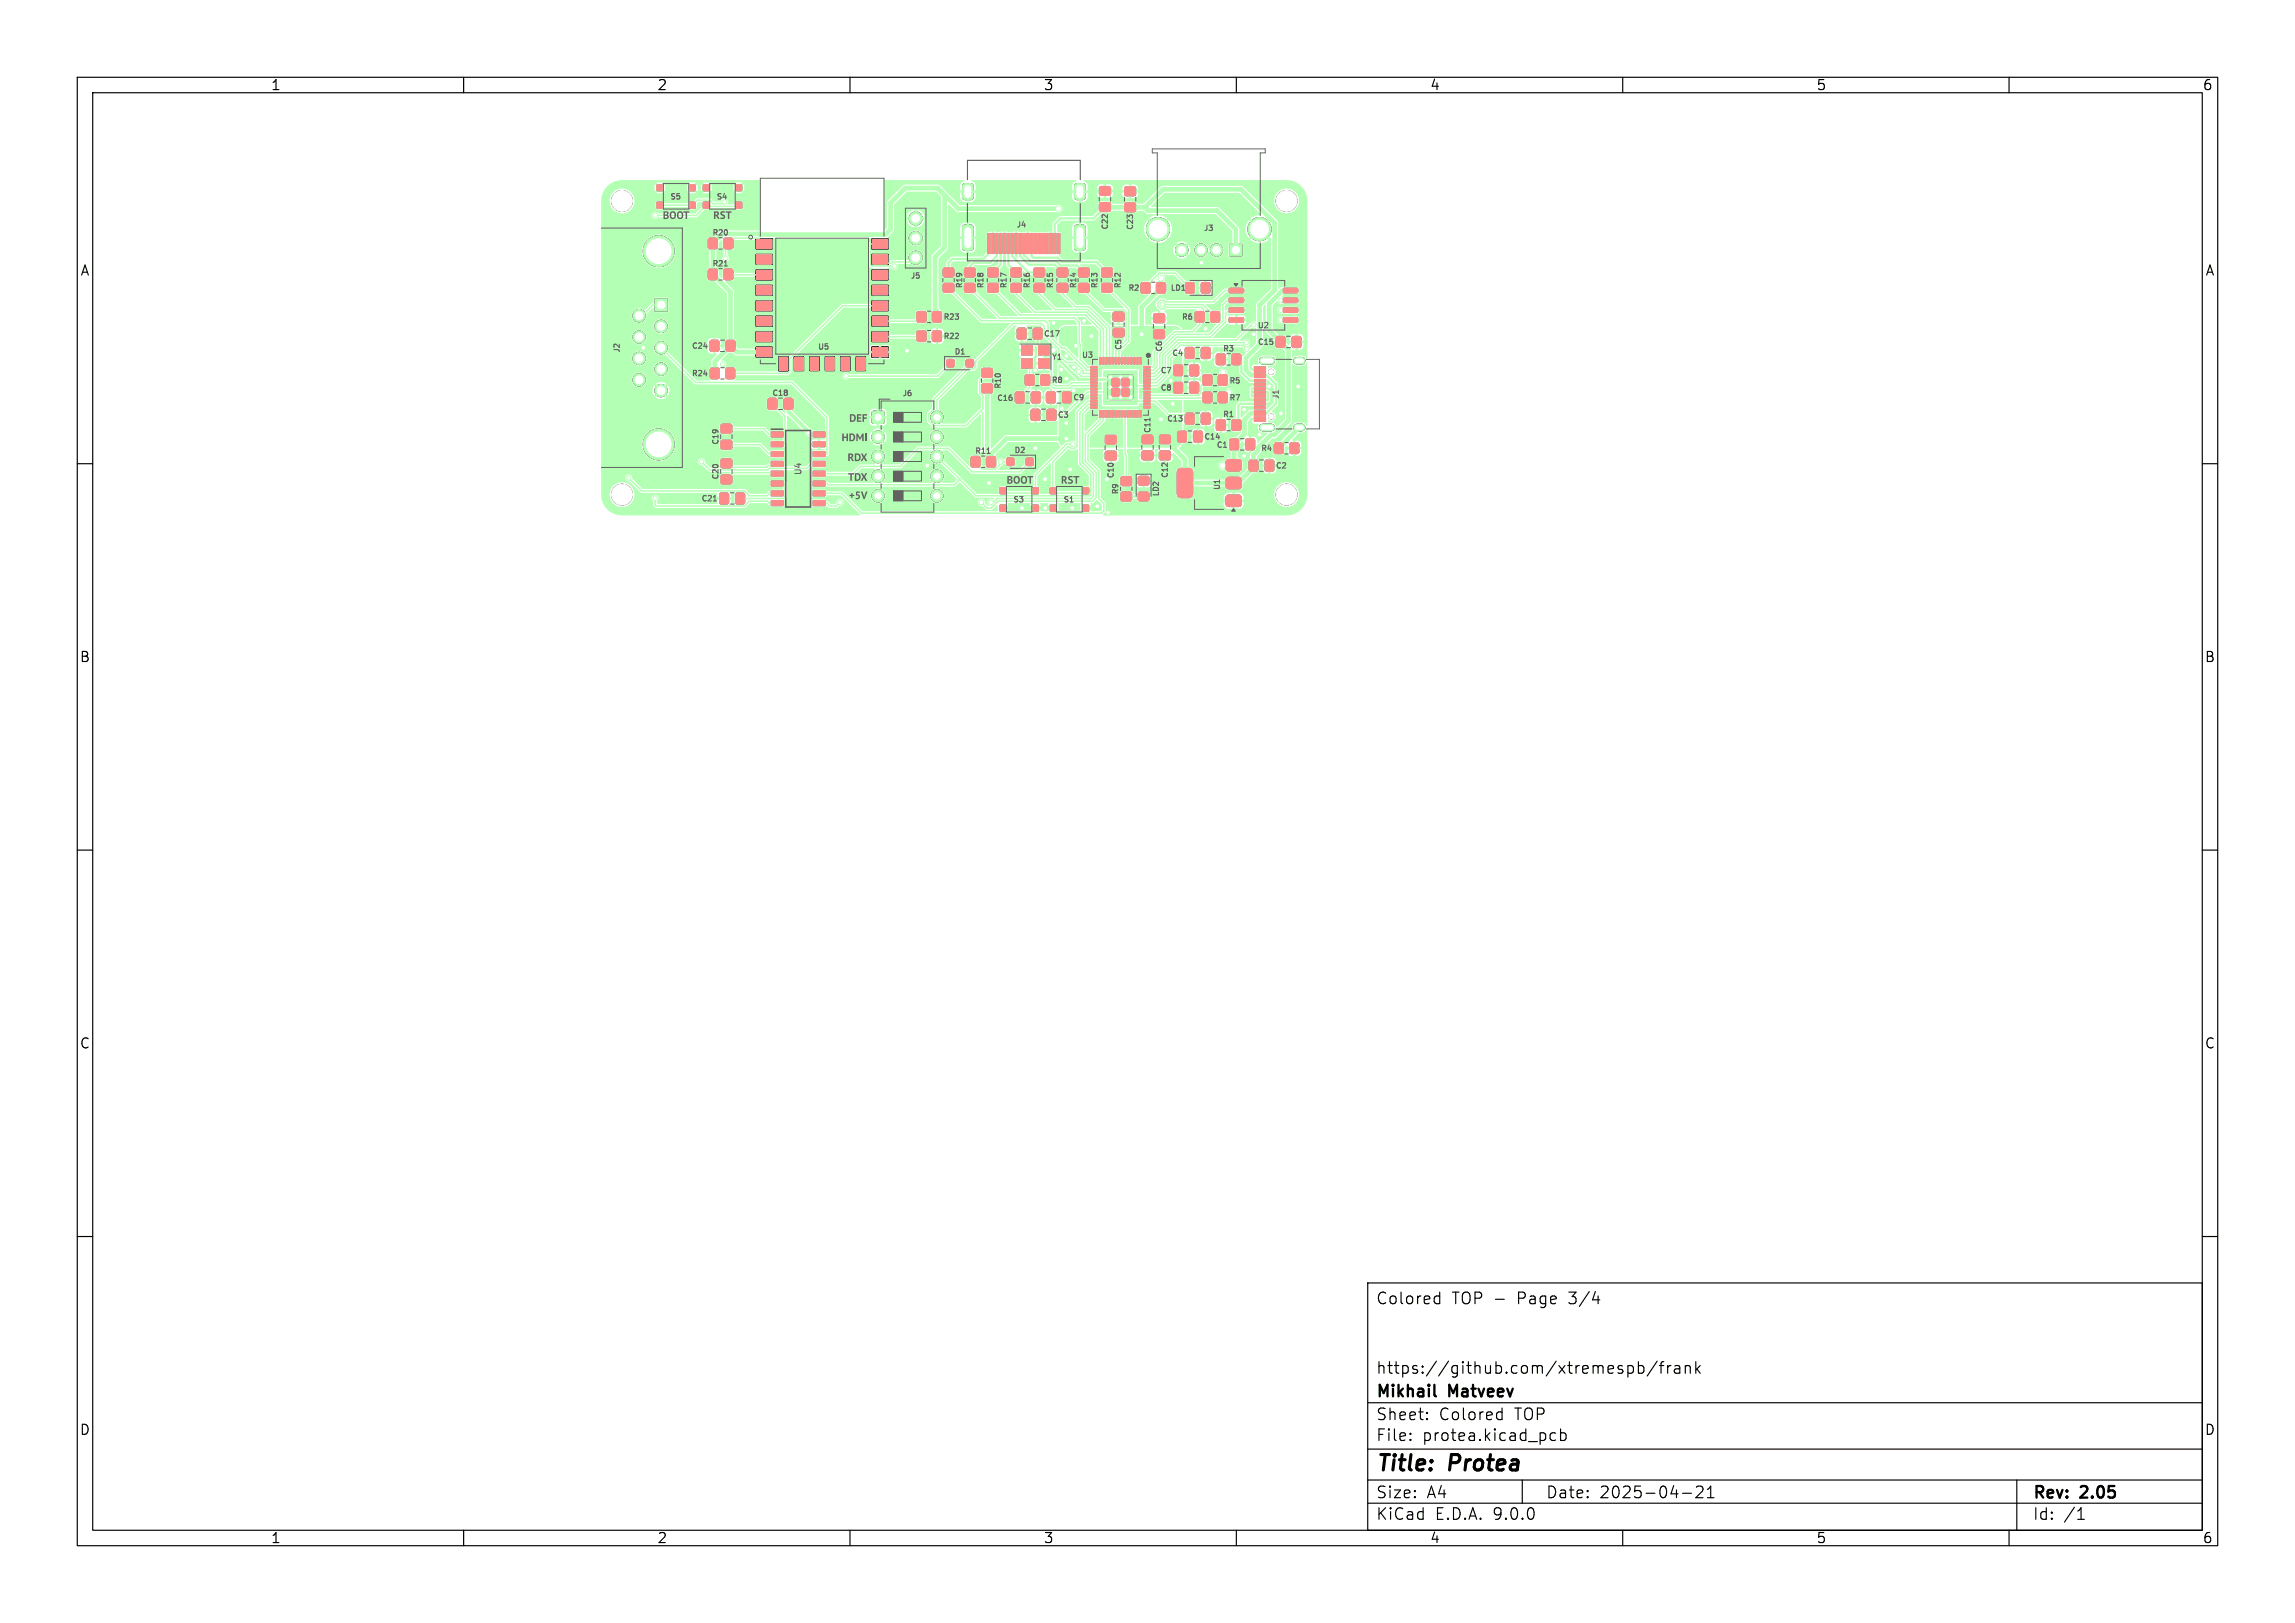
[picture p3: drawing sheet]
<svg xmlns="http://www.w3.org/2000/svg" width="297mm" height="210mm" viewBox="0 0 297 210" stroke-linecap="round" stroke-linejoin="round" font-family="sans-serif">
<defs><g id="words">
<g font-size="2.8">
<text x="178" y="190.9">Title:</text>
<text x="187.7" y="190.9">Protea</text>
</g>
<g font-size="2.1">
<text x="178" y="169">Colored</text>
<text x="187.9" y="169">TOP -</text>
<text x="196.5" y="169">Page</text>
<text x="203.3" y="169">3/4</text>
<text x="178" y="178">https://github.com/xtremespb/frank</text>
<text x="178" y="184">Sheet:</text>
<text x="178" y="181.2">Mikhail</text>
<text x="186.2" y="184">Colored</text>
<text x="187.6" y="181.2">Matveev</text>
<text x="196.1" y="184">TOP</text>
<text x="178" y="186.7">File:</text>
<text x="184.1" y="186.7">protea.kicad_pcb</text>
<text x="178" y="196.9">KiCad</text>
<text x="178" y="194.1">Size:</text>
<text x="184.7" y="194.1">A4</text>
<text x="185.7" y="196.9">E.D.A.</text>
<text x="193.3" y="196.9">9.0.0</text>
<text x="200" y="194.1">Date:</text>
<text x="207" y="194.1">2025-04-21</text>
<text x="263" y="194.3">Rev:</text>
<text x="263" y="196.9">Id:</text>
<text x="267.1" y="196.9">/1</text>
<text x="269.4" y="194.3">2.05</text>
</g>
<g font-size="1.8">
<text x="35" y="11.9">1</text>
<text x="85" y="11.9">2</text>
<text x="135" y="11.9">3</text>
<text x="185" y="11.9">4</text>
<text x="235" y="11.9">5</text>
<text x="285" y="11.9">6</text>
<text x="10.3" y="35.9">A</text>
<text x="285.4" y="35.9">A</text>
<text x="10.3" y="85.9">B</text>
<text x="285.3" y="85.9">B</text>
<text x="10.3" y="135.9">C</text>
<text x="285.3" y="135.9">C</text>
<text x="10.3" y="185.9">D</text>
<text x="285.3" y="185.9">D</text>
<text x="35" y="199.9">1</text>
<text x="85" y="199.9">2</text>
<text x="135" y="199.9">3</text>
<text x="185" y="199.9">4</text>
<text x="235" y="199.9">5</text>
<text x="285" y="199.9">6</text>
</g>
<text font-size="1.1" fill="#626262" x="103.9" y="61.6" transform="rotate(-90 103.9 61.6)">U4</text>
<g font-size="1" fill="#626262">
<text x="86.6" y="25.9">S5</text>
<text x="92.6" y="25.9">S4</text>
<text x="131.5" y="29.6">J4</text>
<text x="143.6" y="29.9" transform="rotate(-90 143.6 29.9)">C22</text>
<text x="146.8" y="29.9" transform="rotate(-90 146.8 29.9)">C23</text>
<text x="92.1" y="34.7">R21</text>
<text x="92.1" y="30.7">R20</text>
<text x="155.7" y="30.1">J3</text>
<text x="117.8" y="36.2">J5</text>
<text x="122" y="41.6">R23</text>
<text x="124.7" y="37.4" transform="rotate(-90 124.7 37.4)">R19</text>
<text x="127.5" y="37.4" transform="rotate(-90 127.5 37.4)">R18</text>
<text x="130.5" y="37.4" transform="rotate(-90 130.5 37.4)">R17</text>
<text x="133.5" y="37.4" transform="rotate(-90 133.5 37.4)">R16</text>
<text x="136.5" y="37.4" transform="rotate(-90 136.5 37.4)">R15</text>
<text x="139.5" y="37.4" transform="rotate(-90 139.5 37.4)">R14</text>
<text x="142.2" y="37.4" transform="rotate(-90 142.2 37.4)">R13</text>
<text x="145.2" y="37.4" transform="rotate(-90 145.2 37.4)">R12</text>
<text x="145.9" y="37.8">R2</text>
<text x="151.4" y="37.8">LD1</text>
<text x="152.8" y="41.6">R6</text>
<text x="80.4" y="45.7" transform="rotate(-90 80.4 45.7)">J2</text>
<text x="89.4" y="45.3">C24</text>
<text x="105.8" y="45.4">U5</text>
<text x="122" y="44.1">R22</text>
<text x="123.4" y="46.1">D1</text>
<text x="135.1" y="43.7">C17</text>
<text x="136" y="46.7">Y1</text>
<text x="139.9" y="46.5">U3</text>
<text x="145.3" y="45.4" transform="rotate(-90 145.3 45.4)">C5</text>
<text x="150.6" y="45.7" transform="rotate(-90 150.6 45.7)">C6</text>
<text x="151.6" y="46.2">C4</text>
<text x="158.2" y="45.7">R3</text>
<text x="162.6" y="44.8">C15</text>
<text x="162.7" y="42.7">U2</text>
<text x="89.4" y="48.9">R24</text>
<text x="99.8" y="51.4">C18</text>
<text x="116.7" y="51.5">J6</text>
<text x="128.9" y="52.1">C16</text>
<text x="129.7" y="50.4" transform="rotate(-90 129.7 50.4)">R10</text>
<text x="136" y="49.7">R8</text>
<text x="138.8" y="52">C9</text>
<text x="150.1" y="48.5">C7</text>
<text x="150.1" y="50.7">C8</text>
<text x="159" y="52">R7</text>
<text x="159" y="49.8">R5</text>
<text x="165.7" y="51.7" transform="rotate(-90 165.7 51.7)">J1</text>
<text x="93.2" y="57.7" transform="rotate(-90 93.2 57.7)">C19</text>
<text x="126.1" y="58.9">R11</text>
<text x="131.2" y="58.8">D2</text>
<text x="136.8" y="54.2">C3</text>
<text x="149.1" y="56.1" transform="rotate(-90 149.1 56.1)">C11</text>
<text x="150.9" y="54.7">C13</text>
<text x="155.8" y="57.1">C14</text>
<text x="157.3" y="58.1">C1</text>
<text x="158.2" y="54.2">R1</text>
<text x="163.1" y="58.6">R4</text>
<text x="90.6" y="65.1">C21</text>
<text x="93.2" y="62.2" transform="rotate(-90 93.2 62.2)">C20</text>
<text x="131" y="65.1">S3</text>
<text x="137.5" y="65.1">S1</text>
<text x="144.3" y="62" transform="rotate(-90 144.3 62)">C10</text>
<text x="144.9" y="64.1" transform="rotate(-90 144.9 64.1)">R9</text>
<text x="150.2" y="64.3" transform="rotate(-90 150.2 64.3)">LD2</text>
<text x="151.3" y="62" transform="rotate(-90 151.3 62)">C12</text>
<text x="158.1" y="63.5" transform="rotate(-90 158.1 63.5)">U1</text>
<text x="165.1" y="60.8">C2</text>
</g>
</g></defs>
<g fill="none" stroke="#000" stroke-width=".15">
<path d="M10 10h277v190h-277zM12 12h273v186h-273zM60 10v2M110 10v2M160 10v2M210 10v2M260 10v2M10 60h2M285 60h2M10 110h2M285 110h2M10 160h2"/>
<path d="M177 166h108v32h-108zM185.9 167.7l.4 .1M186.3 167.2v1.5M186.3 168.6l-.4 .1M206.1 168.2h.9M210.7 176.8l.4-.1 .3 .3v.4l-.2 .2-.1 .1-.4-.1M212 176.8l.5-.1 .2 .3v.4l-.1 .2-.1 .1-.5-.1M212 176.2v1.5M214.5 176.1l-1.3 2M214.7 176.7h.6M215.3 176.2l-.3 .1v.1v1.3M215.8 176.7v1"/>
<path d="M216.2 176.7a.38 .38 0 0 0-.4 .3M216.7 176.8l.2-.1 .4 .1 .1 .9M217.4 177.1h-.5a.29 .29 0 0 0-.2 .3 .29 .29 0 0 0 .2 .3l.5-.1M218.1 176.8a.37 .37 0 0 1 .6 .1v.8M218.1 176.7v1M219.5 176.2v1.5M219.6 177.1l.4 .6M220 176.7l-.5 .6M285 160h2M60 198v2M110 198v2M160 198v2"/>
<path d="M177 194.5h108M177 191.5h108M177 187.5h108M177 181.5h108M182.5 186.3h.1l-.1 .1M182.5 186.3v.1M182.5 185.5v.1M182.5 185.5h.1l-.1 .1M184.7 183.6v.1M184.7 183.6h-.1l.1 .1M184.7 182.8v.1M184.7 182.8h-.1l.1 .1"/>
<path d="M194 182.7l.4 .1M194.4 182.2v1.5M194.4 183.6l-.4 .1M197 191.5v3M200.6 186.1l.3 .3 .4-.1M201.3 185.5l-.4-.1-.3 .3M202 185.5l.4-.1 .3 .3v.4l-.2 .2-.1 .1-.4-.1M202 184.9v1.5M210 198v2M217.7 193.2h1.2M219.5 192.4l.2-.1h.4a.41 .41 0 0 1 .2 .6l-.8 .9h.9M221 193.8h.8"/>
<path d="M221 192.7l.4-.4v1.5M260 198v2M261 191.5v6.5M268.9 196.6h.8M269 195.5l.3-.4v1.5"/>
</g>
<path d="M185.6 180.5l.2 .2" fill="none" stroke="#000" stroke-width=".3"/>
<g fill="#000" stroke="#000" stroke-width=".13">
<path d="M84.7 38.7h1.6v1.6h-1.6zM85 23.9h.8v.8h-.8zM85 26.2h.8v.7h-.8zM89.2 23.9h.8v.8h-.8zM89.2 26.2h.8v.7h-.8zM91 23.9h.8v.8h-.8zM91 26.2h.8v.7h-.8zM91.7 34.9l.2-.1 .9 .1v.2v1l-.2 .1-.9-.1-.1-.1zM91.7 30.9l.2-.1 .9 .1v.2v1l-.2 .1-.9-.1-.1-.1zM93.7 34.9l.2-.1 .9 .1v.2v1l-.2 .1-.9-.1-.1-.1zM93.7 30.9l.2-.1 .9 .1v.2v1l-.2 .1-.9-.1-.1-.1zM95.2 23.9h.8v.8h-.8z"/>
<path d="M95.2 26.2h.8v.7h-.8zM97.8 30.9h2.1l.1 1.3-2.1 .1zM97.8 32.9h2.1l.1 1.3-2.1 .1zM97.8 34.9h2.1l.1 1.3-2.1 .1zM97.8 36.9h2.1l.1 1.3-2.1 .1zM97.8 38.9h2.1l.1 1.3-2.1 .1zM112.8 38.9h2.1l.1 1.3-2.1 .1zM112.8 36.9h2.1l.1 1.3-2.1 .1zM112.8 34.9h2.1l.1 1.3-2.1 .1zM112.8 32.9h2.1l.1 1.3-2.1 .1zM112.8 30.9h2.1l.1 1.3-2.1 .1zM122.1 34.7h.2h1.1l.1 .2-.1 .9-.2 .1-1.1-.1-.1-.2z"/>
<path d="M122.1 36.7h.2h1.1l.1 .2-.1 .9-.2 .1-1.1-.1-.1-.2zM124.7 23.8l.9-.1 .3 .2v1.6l-.1 .3h-.9l-.3-.1-.1-1.6zM124.7 29.2l1-.1 .2 .3v2.7v.2l-.2 .1h-.9l-.2-.3-.1-2.6zM124.9 34.7h.2h1l.1 .2-.1 .9-.2 .1-1-.1-.1-.2zM124.9 36.7h.2h1l.1 .2-.1 .9-.2 .1-1-.1-.1-.2zM127.8 30.2h.4v2.6h-.4zM128.3 30.2h.3v2.6h-.3zM127.9 34.7h.2h1l.1 .2-.1 .9-.2 .1-1-.1-.1-.2zM127.9 36.7h.2h1l.1 .2-.1 .9-.2 .1-1-.1-.1-.2zM128.9 30.2h.2v2.6h-.2zM129.3 30.2h.4v2.6h-.4zM129.8 30.2h.3v2.6h-.3z"/>
<path d="M130.3 30.2h.3v2.6h-.3zM130.8 30.2h.4v2.6h-.4zM131.3 30.2h.3v2.6h-.3zM130.9 34.7h.1h1.1l.1 .2-.1 .9-.1 .1-1.1-.1-.1-.2zM130.9 36.7h.1h1.1l.1 .2-.1 .9-.1 .1-1.1-.1-.1-.2zM131.8 30.2h.3v2.6h-.3zM132.4 30.2h.2v2.6h-.2zM132.8 30.2h.4v2.6h-.4zM133.3 30.2h.3v2.6h-.3zM133.9 30.2h.2v2.6h-.2zM134.3 30.2h.4v2.6h-.4zM133.9 34.7h.1h1.1l.1 .2-.1 .9-.2 .1-1-.1-.1-.2z"/>
<path d="M133.9 36.7h.1h1.1l.1 .2-.1 .9-.2 .1-1-.1-.1-.2zM134.8 30.2h.3v2.6h-.3zM135.3 30.2h.3v2.6h-.3zM135.9 30.2h.3v2.6h-.3zM136.3 30.2h.3v2.6h-.3zM136.8 30.2h.3v2.6h-.3zM136.9 34.7h.1h1.1l.1 .2-.1 .9-.2 .1-1-.1-.1-.2zM136.9 36.7h.1h1.1l.1 .2-.1 .9-.2 .1-1-.1-.1-.2zM139.2 29.2l1-.1 .2 .3 .1 2.7-.1 .2-.2 .1h-.9l-.2-.3-.1-2.6zM139.2 23.8l.9-.1 .3 .2 .1 1.6-.2 .3h-.9l-.3-.1-.1-1.6zM139.6 34.7h.2h1.1v.2v.9l-.2 .1-1.1-.1-.1-.2zM139.6 36.7h.2h1.1v.2v.9l-.2 .1-1.1-.1-.1-.2z"/>
<path d="M142.3 24.2l.2-.1 1.2 .1v.2v.8l-.2 .1-1.2-.1v-.1zM142.3 26.3l.2-.1 1.2 .1v.2v.8l-.2 .1-1.2-.1v-.2zM142.6 34.7h.2h1.1v.2v.9l-.2 .1-1.1-.1-.1-.2zM142.6 36.7h.2h1.1v.2v.9l-.2 .1-1.1-.1-.1-.2zM145.6 26.3l.2-.1 1.1 .1 .1 .2-.1 .8-.2 .1-1.1-.1-.1-.1zM145.6 24.2h.2h1.1l.1 .2-.1 .9h-.2h-1.1l-.1-.2zM147.7 36.6h.2h.9l.1 .2-.1 1.1-.2 .1-.9-.1-.1-.2zM149.7 36.6h.2h.9l.1 .2-.1 1.1-.2 .1-.9-.1v-.2zM153.5 36.6h.1h.9v.2v1.1l-.2 .1-.8-.1-.1-.2zM155.5 36.6h.2h.8l.1 .2-.1 1.1-.2 .1-.8-.1v-.2zM159.1 37.3h1.8v.1v.4l-.1 .1h-1.7l-.1-.2zM159.1 38.6h1.8v.1v.4l-.1 .1h-1.7l-.1-.2z"/>
<path d="M159.1 39.9l1.8-.1v.2v.3l-.1 .1h-1.7l-.1-.1zM159.1 31.6h1.6v1.5h-1.6zM166.1 39.9l1.8-.1v.2v.3l-.1 .1h-1.7l-.1-.1zM166.1 38.6h1.8v.1v.4l-.1 .1h-1.7l-.1-.2zM166.1 37.3h1.8v.1v.4l-.1 .1h-1.7l-.1-.2zM92 47.7l.1-.1 .9 .1 .1 .2-.1 1-.2 .1-.8-.1-.1-.1zM91.9 44.1l.2-.1 .9 .1 .1 .2-.1 1.1-.2 .1-.9-.1v-.2zM93.3 57h.2h1.2v.2v.9h-.2h-1.2v-.2zM93.3 54.9h.2h1.2v.2v.9l-.2 .1-1.2-.1v-.2zM94 47.7l.1-.1 .9 .1 .1 .2-.1 1-.2 .1-.8-.1-.1-.1zM94 44.1l.2-.1 .9 .1v.2v1.1l-.2 .1-.9-.1-.1-.2zM97.8 40.9h2.1l.1 1.3-2.1 .1z"/>
<path d="M97.8 42.9h2.1l.1 1.3-2.1 .1zM97.8 44.9h2.1l.1 1.3-2.1 .1zM99.4 51.6l.2-.1 .9 .1v.2v1.1l-.2 .1-.9-.1v-.2zM100.8 46.1l1.2 .1v1.8h-1.2zM99.8 55.9h1.5v.6h-1.5zM99.8 57.2h1.5v.6h-1.5zM99.8 58.4h1.5v.7h-1.5zM101.5 51.6l.2-.1 .9 .1v.2v1.1l-.2 .1-.9-.1-.1-.2zM102.8 46.1l1.2 .1v1.8h-1.2zM104.8 46.1l1.2 .1v1.8h-1.2zM106.8 46.1l1.2 .1v1.8h-1.2zM105.2 58.4h1.6v.7h-1.6z"/>
<path d="M105.2 57.2h1.6v.6h-1.6zM105.2 55.9h1.6v.6h-1.6zM108.8 46.1l1.2 .1v1.8h-1.2zM110.8 46.1l1.2 .1v1.8h-1.2zM112.8 44.9h2.1l.1 1.3-2.1 .1zM112.8 42.9h2.1l.1 1.3-2.1 .1zM112.8 40.9h2.1l.1 1.3-2.1 .1zM112.9 53.3l.2-.1 1.3 .1v.2v1.2l-.2 .1-1.3-.1-.1-.1zM118.7 42.9l.2-.1 .9 .1v.2v1l-.2 .1-.9-.1-.1-.1zM118.7 40.4l.2-.1 .9 .1v.2v1l-.2 .1-.9-.1-.1-.1zM120.7 42.9l.2-.1 .9 .1v.2v1l-.2 .1-.9-.1-.1-.1zM120.7 40.4l.2-.1 .9 .1v.2v1l-.2 .1-.9-.1-.1-.1z"/>
<path d="M122.6 46.6l.2-.1 .6 .1 .1 .2-.1 .6-.2 .1-.6-.1-.1-.1zM125.1 46.6l.1-.1 .7 .1 .1 .2-.1 .6-.1 .1-.7-.1-.1-.1zM125.7 59.1h.2h.9v.2v1.1l-.2 .1-.9-.1-.1-.2zM127.7 59.1h.2h.9l.1 .2-.1 1.1-.2 .1-.9-.1-.1-.2zM127.1 47.7h.2h1.1l.1 .2-.1 .9-.2 .1-1.1-.1-.1-.2zM127.1 49.7h.2h1.1l.1 .2-.1 .9-.2 .1-1.1-.1-.1-.2zM131.4 50.8l.2-.1 .9 .1v.2v1.1l-.2 .1-.9-.1v-.2zM131.7 42.5h.2h.8l.1 .2-.1 1.1-.2 .1-.8-.1-.1-.1zM133.5 50.8l.2-.1 .9 .1v.2v1.1l-.2 .1-.9-.1v-.2zM132.2 44.7h1.4v1.2h-1.4zM132.2 46.4h1.4v1.2h-1.4zM132.7 48.5h.2h.9l.1 .2-.1 1.1-.2 .1-.9-.1-.1-.2z"/>
<path d="M133.5 53h.2h.8l.1 .2-.1 1.1-.2 .1-.8-.1-.1-.1zM133.8 42.5h.1h.9l.1 .2-.1 1.1-.2 .1-.8-.1-.1-.1zM134.4 44.7h1.4v1.2h-1.4zM134.4 46.4h1.4v1.2h-1.4zM134.7 48.5h.2h.9l.1 .2-.1 1.1-.2 .1-.9-.1v-.2zM135.5 50.8l.2-.1 .8 .1 .1 .2-.1 1.1-.2 .1-.8-.1-.1-.2zM135.6 53h.1h.9l.1 .2-.1 1.1-.2 .1-.8-.1-.1-.1zM137.6 50.8l.1-.1 .9 .1 .1 .2-.1 1.1-.2 .1-.8-.1-.1-.2zM141.1 47.4h.9v.2h-.8zM141.1 47.8h.9v.2h-.8zM141.1 48.2h.9v.2h-.8zM141.1 48.6h.9v.2h-.8z"/>
<path d="M141.1 49h.9v.2h-.8zM141.1 49.4h.9v.2h-.8zM141.1 49.8h.9v.2h-.8zM141.1 50.2h.9v.2h-.8zM141.1 50.6h.9v.2h-.8zM141.1 51h.9v.2h-.8zM141.1 51.4h.9v.2h-.8zM141.1 51.8h.9v.2h-.8zM141.1 52.2h.9v.2h-.8zM141.1 52.6h.9v.2h-.8zM142.3 46.3h.2l-.1 .8h-.1zM142.3 53.1l.2 .1-.1 .8-.1-.1z"/>
<path d="M142.7 46.3h.2l-.1 .8h-.1zM142.7 53.1l.2 .1-.1 .8-.1-.1zM143.1 46.3h.2l-.1 .8h-.1zM143.1 53.1l.2 .1-.1 .8-.1-.1zM143.5 46.3h.2l-.1 .8h-.1zM143.5 53.1l.2 .1-.1 .8-.1-.1zM143.9 46.3h.2l-.1 .8h-.1zM143.9 53.1l.2 .1-.1 .8-.1-.1zM143.1 56.4l.2-.1 1.1 .1 .1 .2-.1 .8-.2 .1-1.1-.1-.1-.2zM143.1 58.4h.2h1.1l.1 .2-.1 .9-.2 .1-1.1-.1-.1-.2zM144.1 42.5h.2h1.1l.1 .2-.1 .9h-.2h-1.1l-.1-.2zM144.1 40.4h.2h1.1l.1 .2-.1 .9-.2 .1-1.1-.1-.1-.2z"/>
<path d="M144.3 46.3h.2l-.1 .8h-.1zM144.3 53.1l.2 .1-.1 .8-.1-.1zM144.7 46.3h.2l-.1 .8h-.1zM144.7 53.1l.2 .1-.1 .8-.1-.1zM145.1 46.3h.2l-.1 .8h-.1zM145.1 53.1l.2 .1-.1 .8-.1-.1zM145.5 46.3h.2l-.1 .8h-.1zM145.5 53.1l.2 .1-.1 .8-.1-.1zM145.9 46.3h.2l-.1 .8h-.1zM145.9 53.1l.2 .1-.1 .8-.1-.1zM146.3 46.3h.2l-.1 .8h-.1zM146.3 53.1l.2 .1-.1 .8-.1-.1z"/>
<path d="M143.4 48.6h3.2v3.1h-3.2zM146.7 46.3h.2l-.1 .8h-.1zM146.7 53.1l.2 .1-.1 .8-.1-.1zM147.1 46.3h.2l-.1 .8h-.1zM147.1 53.1l.2 .1-.1 .8-.1-.1zM147.5 46.3h.2l-.1 .8h-.1zM147.5 53.1l.2 .1-.1 .8-.1-.1zM148 52.6h.8l.1 .2h-.9zM148 52.2h.8l.1 .2h-.9zM148 51.8h.8l.1 .2h-.9zM148 51.4h.8l.1 .2h-.9zM148 51h.8l.1 .2h-.9z"/>
<path d="M148 50.6h.8l.1 .2h-.9zM148 50.2h.8l.1 .2h-.9zM148 49.8h.8l.1 .2h-.9zM148 49.4h.8l.1 .2h-.9zM148 49h.8l.1 .2h-.9zM148 48.6h.8l.1 .2h-.9zM148 48.2h.8l.1 .2h-.9zM148 47.8h.8l.1 .2h-.9zM148 47.4h.8l.1 .2h-.9zM147.8 56.3h.2h1.2v.2v.9h-.2h-1.2v-.2zM147.8 58.4l.2-.1 1.2 .1v.2v.8l-.2 .1-1.2-.1v-.1zM149.3 42.7h.2h1.2v.2v.9h-.2h-1.2v-.2z"/>
<path d="M149.3 40.7l.2-.1 1.2 .1v.1v.9l-.2 .1-1.2-.1v-.2zM150.1 56.3h.2h1.1l.1 .2-.1 .9h-.2h-1.1l-.1-.2zM150.1 58.4l.2-.1 1.1 .1 .1 .2-.1 .8-.2 .1-1.1-.1-.1-.1zM151.9 47.3l.2-.1 .9 .1v.2v1.1l-.2 .1-.9-.1v-.2zM151.9 49.5h.2h.9v.2v1.1l-.2 .1-.9-.1v-.1zM152.4 55.8h.2h.9l.1 .2-.1 1.2h-.2h-.9v-.2zM153.4 53.5h.2h.9v.2v1.1l-.2 .1-.9-.1v-.1zM153.4 45h.2h.9v.2v1.1l-.2 .1-.9-.1v-.1zM154 47.3l.2-.1 .9 .1v.2v1.1l-.2 .1-.9-.1-.1-.2zM154 49.5h.2h.9v.2v1.1l-.2 .1-.9-.1-.1-.1zM154.5 55.8h.2h.9v.2v1.2h-.2h-.9l-.1-.2zM154.7 40.4l.2-.1 .9 .1 .1 .2-.1 1-.2 .1-.9-.1v-.1z"/>
<path d="M155.5 53.5h.2h.9v.2v1.1l-.2 .1-.9-.1v-.1zM155.5 45h.2h.9v.2v1.1l-.2 .1-.9-.1v-.1zM156.7 40.4l.2-.1 .9 .1v.2v1l-.2 .1-.9-.1-.1-.1zM155.7 50.8l.2-.1 .9 .1v.2v1.1h-.2h-.9l-.1-.2zM155.7 48.5h.2h.9v.2v1.1l-.2 .1-.9-.1-.1-.2zM157.5 54.4l.1-.1 .9 .1 .1 .2-.1 1-.2 .1-.8-.1-.1-.1zM157.5 45.9l.1-.1 .9 .1 .1 .2-.1 1-.2 .1-.8-.1-.1-.1zM157.7 50.8l.2-.1 .9 .1v.2v1.1h-.2h-.9l-.1-.2zM157.7 48.5h.2h.9v.2v1.1l-.2 .1-.9-.1-.1-.2zM159.1 41.1h1.8v.2v.3l-.1 .1h-1.7l-.1-.1zM159.2 56.8h.2h.8l.1 .2-.1 1.2h-.1h-.9l-.1-.2zM159.5 54.4l.2-.1 .8 .1 .1 .2-.1 1-.2 .1-.8-.1-.1-.1z"/>
<path d="M159.5 45.9l.2-.1 .8 .1 .1 .2-.1 1-.2 .1-.8-.1-.1-.1zM161.3 56.8h.1h.9l.1 .2-.1 1.2h-.2h-.8l-.1-.2zM161.7 59.6l.2-.1 .8 .1 .1 .2-.1 1.1-.2 .1-.8-.1-.1-.2zM163.8 59.6l.1-.1 .9 .1 .1 .2-.1 1.1-.2 .1-.8-.1-.1-.2zM162.3 53.9h1.5v.6h-1.5zM162.3 53.2h1.5v.6h-1.5zM162.3 52.6h1.5v.3h-1.5zM162.3 52.1h1.5v.3h-1.5zM162.3 51.6h1.5v.3h-1.5zM162.3 51.1h1.5v.3h-1.5zM162.3 50.6h1.5v.3h-1.5zM162.3 50.1h1.5v.3h-1.5z"/>
<path d="M162.3 49.6h1.5v.3h-1.5zM162.3 49.1h1.5v.3h-1.5zM162.3 48.3h1.5v.6h-1.5zM162.3 47.5h1.5v.6h-1.5zM165 57.4l.1-.1 .9 .1 .1 .2-.1 1-.1 .1-.9-.1-.1-.1zM165.2 43.6l.2-.1 .8 .1 .1 .2-.1 1.1-.2 .1-.8-.1-.1-.2zM166.1 41.1h1.8v.2v.3l-.1 .1h-1.7l-.1-.1zM167 57.4l.1-.1 .9 .1 .1 .2-.1 1-.1 .1-.9-.1-.1-.1zM167.3 43.6l.1-.1 .9 .1 .1 .2-.1 1.1-.2 .1-.8-.1-.1-.2zM93.3 61.5h.2h1.2v.2v.9h-.2h-1.2v-.2zM93.3 59.4h.2h1.2v.2v.9l-.2 .1-1.2-.1v-.2zM93.2 63.8h.2h.8l.1 .2-.1 1.2h-.2h-.8l-.1-.2z"/>
<path d="M95.3 63.8h.1h.9l.1 .2-.1 1.2h-.2h-.8l-.1-.2zM99.8 59.7h1.5v.6h-1.5zM99.8 61h1.5v.6h-1.5zM99.8 62.2h1.5v.7h-1.5zM99.8 63.5h1.5v.7h-1.5zM99.8 64.8h1.5v.6h-1.5zM105.2 64.8h1.6v.6h-1.6zM105.2 63.5h1.6v.7h-1.6zM105.2 62.2h1.6v.7h-1.6zM105.2 61h1.6v.6h-1.6zM105.2 59.7h1.6v.6h-1.6zM129.4 63.1h.8v.8h-.8z"/>
<path d="M129.4 65.4h.8v.7h-.8zM130.3 59.3h.2h.7v.2v.7l-.2 .1-.7-.1-.1-.2zM133.6 63.1h.8v.8h-.8zM133.6 65.4h.8v.7h-.8zM132.8 59.3h.2h.7v.2v.7l-.2 .1-.7-.1v-.2zM135.9 63.1h.8v.8h-.8zM135.9 65.4h.8v.7h-.8zM140.1 63.1h.8v.8h-.8zM140.1 65.4h.8v.7h-.8zM145.1 63.7h.2h1.1v.2v.9l-.2 .1-1.1-.1v-.2zM145.1 61.7h.2h1.1v.2v.9l-.2 .1-1.1-.1v-.2zM147.4 61.7l.1-.1 1.1 .1 .1 .2-.1 .8-.2 .1-1-.1-.1-.2z"/>
<path d="M147.4 63.7h.1h1.1l.1 .2-.1 .9h-.2h-1l-.1-.2zM152.5 60.7l.2-.1h1.2l.2 .1 .2 .2v3v.2l-.2 .2-1.4 .1-.3-.3v-3zM158.7 64.2l.3-.1h1.5l.1 .3v1l-.3 .2-1.5-.1-.2-.3zM158.7 61.9l.3-.1h1.5l.1 .3v1l-.3 .2-1.5-.1-.2-.3zM158.7 59.6l.3-.1h1.5l.1 .3v1l-.3 .2-1.5-.1-.2-.3z"/>
<circle cx="80.5" cy="26" r="1.35"/>
<circle cx="85.2" cy="32.5" r="2"/>
<circle cx="118.5" cy="28.3" r=".85"/>
<circle cx="118.5" cy="33.4" r=".85"/>
<circle cx="118.5" cy="30.8" r=".85"/>
<circle cx="149.9" cy="29.6" r="1.5"/>
<circle cx="152.9" cy="32.4" r=".8"/>
<circle cx="155.4" cy="32.4" r=".8"/>
<circle cx="157.4" cy="32.4" r=".8"/>
<circle cx="163" cy="29.6" r="1.5"/>
<circle cx="166.5" cy="26" r="1.35"/>
<circle cx="82.7" cy="46.4" r=".8"/>
<circle cx="82.7" cy="49.2" r=".8"/>
<circle cx="82.7" cy="43.6" r=".8"/>
<circle cx="82.7" cy="40.8" r=".8"/>
<circle cx="85.2" cy="57.5" r="2"/>
<circle cx="85.5" cy="45" r=".8"/>
<circle cx="85.5" cy="50.5" r=".8"/>
<circle cx="85.5" cy="42.2" r=".8"/>
<circle cx="85.5" cy="47.8" r=".8"/>
<circle cx="113.6" cy="59.1" r=".8"/>
<circle cx="113.6" cy="56.5" r=".8"/>
<circle cx="121.2" cy="54" r=".8"/>
<circle cx="121.2" cy="56.5" r=".8"/>
<circle cx="121.2" cy="59.1" r=".8"/>
<circle cx="164.5" cy="48.1" r=".33"/>
<circle cx="164.5" cy="53.9" r=".33"/>
<circle cx="80.5" cy="64" r="1.35"/>
<circle cx="113.6" cy="61.6" r=".8"/>
<circle cx="113.6" cy="64.2" r=".8"/>
<circle cx="121.2" cy="61.6" r=".8"/>
<circle cx="121.2" cy="64.2" r=".8"/>
<circle cx="166.5" cy="64" r="1.35"/>
</g>
<path d="M163.4 55.3h1.1M163.4 46.7h1.1M167.9 55.3h.5M167.9 46.7h.5" fill="none" stroke="#000" stroke-width="1"/>
<g fill="#b3ffb3" stroke="#b3ffb3" stroke-width=".13">
<path d="M135.6 53h.1h.9l.1 .2-.1 1.1-.2 .1-.8-.1-.1-.1z"/>
<path d="M133.5 53h.2h.8l.1 .2-.1 1.1-.2 .1-.8-.1-.1-.1z"/>
<path d="M95.3 63.8h.1h.9l.1 .2-.1 1.2h-.2h-.8l-.1-.2z"/>
<path d="M93.2 63.8h.2h.8l.1 .2-.1 1.2h-.2h-.8l-.1-.2z"/>
<path d="M161.7 59.6l.2-.1 .8 .1 .1 .2-.1 1.1-.2 .1-.8-.1-.1-.2z"/>
<path d="M163.8 59.6l.1-.1 .9 .1 .1 .2-.1 1.1-.2 .1-.8-.1-.1-.2z"/>
<path d="M130.9 34.7h.1h1.1l.1 .2-.1 .9-.1 .1-1.1-.1-.1-.2z"/>
<path d="M130.9 36.7h.1h1.1l.1 .2-.1 .9-.1 .1-1.1-.1-.1-.2z"/>
<path d="M131.4 50.8l.2-.1 .9 .1v.2v1.1l-.2 .1-.9-.1v-.2z"/>
<path d="M133.5 50.8l.2-.1 .9 .1v.2v1.1l-.2 .1-.9-.1v-.2z"/>
<path d="M145.1 63.7h.2h1.1v.2v.9l-.2 .1-1.1-.1v-.2z"/>
<path d="M145.1 61.7h.2h1.1v.2v.9l-.2 .1-1.1-.1v-.2z"/>
<path d="M155.5 36.6h.2h.8l.1 .2-.1 1.1-.2 .1-.8-.1v-.2z"/>
<path d="M153.5 36.6h.1h.9v.2v1.1l-.2 .1-.8-.1-.1-.2z"/>
<path d="M158.7 64.2l.3-.1h1.5l.1 .3v1l-.3 .2-1.5-.1-.2-.3z"/>
<path d="M158.7 61.9l.3-.1h1.5l.1 .3v1l-.3 .2-1.5-.1-.2-.3z"/>
<path d="M152.5 60.7l.2-.1h1.2l.2 .1 .2 .2v3v.2l-.2 .2-1.4 .1-.3-.3v-3z"/>
<path d="M158.7 59.6l.3-.1h1.5l.1 .3v1l-.3 .2-1.5-.1-.2-.3z"/>
<path d="M122.1 34.7h.2h1.1l.1 .2-.1 .9-.2 .1-1.1-.1-.1-.2z"/>
<path d="M122.1 36.7h.2h1.1l.1 .2-.1 .9-.2 .1-1.1-.1-.1-.2z"/>
<path d="M142.3 24.2l.2-.1 1.2 .1v.2v.8l-.2 .1-1.2-.1v-.1z"/>
<path d="M142.3 26.3l.2-.1 1.2 .1v.2v.8l-.2 .1-1.2-.1v-.2z"/>
<path d="M132.8 59.3h.2h.7v.2v.7l-.2 .1-.7-.1v-.2z"/>
<path d="M130.3 59.3h.2h.7v.2v.7l-.2 .1-.7-.1-.1-.2z"/>
<path d="M136.9 34.7h.1h1.1l.1 .2-.1 .9-.2 .1-1-.1-.1-.2z"/>
<path d="M136.9 36.7h.1h1.1l.1 .2-.1 .9-.2 .1-1-.1-.1-.2z"/>
<path d="M157.7 50.8l.2-.1 .9 .1v.2v1.1h-.2h-.9l-.1-.2z"/>
<path d="M155.7 50.8l.2-.1 .9 .1v.2v1.1h-.2h-.9l-.1-.2z"/>
<path d="M159.1 37.3h1.8v.1v.4l-.1 .1h-1.7l-.1-.2z"/>
<path d="M159.1 38.6h1.8v.1v.4l-.1 .1h-1.7l-.1-.2z"/>
<path d="M159.1 39.9l1.8-.1v.2v.3l-.1 .1h-1.7l-.1-.1z"/>
<path d="M159.1 41.1h1.8v.2v.3l-.1 .1h-1.7l-.1-.1z"/>
<path d="M166.1 41.1h1.8v.2v.3l-.1 .1h-1.7l-.1-.1z"/>
<path d="M166.1 39.9l1.8-.1v.2v.3l-.1 .1h-1.7l-.1-.1z"/>
<path d="M166.1 38.6h1.8v.1v.4l-.1 .1h-1.7l-.1-.2z"/>
<path d="M166.1 37.3h1.8v.1v.4l-.1 .1h-1.7l-.1-.2z"/>
<path d="M99.8 55.9h1.5v.6h-1.5z"/>
<path d="M99.8 57.2h1.5v.6h-1.5z"/>
<path d="M99.8 58.4h1.5v.7h-1.5z"/>
<path d="M99.8 59.7h1.5v.6h-1.5z"/>
<path d="M99.8 61h1.5v.6h-1.5z"/>
<path d="M99.8 62.2h1.5v.7h-1.5z"/>
<path d="M99.8 63.5h1.5v.7h-1.5z"/>
<path d="M99.8 64.8h1.5v.6h-1.5z"/>
<path d="M105.2 64.8h1.6v.6h-1.6z"/>
<path d="M105.2 63.5h1.6v.7h-1.6z"/>
<path d="M105.2 62.2h1.6v.7h-1.6z"/>
<path d="M105.2 61h1.6v.6h-1.6z"/>
<path d="M105.2 59.7h1.6v.6h-1.6z"/>
<path d="M105.2 58.4h1.6v.7h-1.6z"/>
<path d="M105.2 57.2h1.6v.6h-1.6z"/>
<path d="M105.2 55.9h1.6v.6h-1.6z"/>
<path d="M154.7 40.4l.2-.1 .9 .1 .1 .2-.1 1-.2 .1-.9-.1v-.1z"/>
<path d="M156.7 40.4l.2-.1 .9 .1v.2v1l-.2 .1-.9-.1-.1-.1z"/>
<path d="M93.3 57h.2h1.2v.2v.9h-.2h-1.2v-.2z"/>
<path d="M93.3 54.9h.2h1.2v.2v.9l-.2 .1-1.2-.1v-.2z"/>
<path d="M91.7 34.9l.2-.1 .9 .1v.2v1l-.2 .1-.9-.1-.1-.1z"/>
<path d="M93.7 34.9l.2-.1 .9 .1v.2v1l-.2 .1-.9-.1-.1-.1z"/>
<path d="M133.9 34.7h.1h1.1l.1 .2-.1 .9-.2 .1-1-.1-.1-.2z"/>
<path d="M133.9 36.7h.1h1.1l.1 .2-.1 .9-.2 .1-1-.1-.1-.2z"/>
<path d="M147.4 61.7l.1-.1 1.1 .1 .1 .2-.1 .8-.2 .1-1-.1-.1-.2z"/>
<path d="M147.4 63.7h.1h1.1l.1 .2-.1 .9h-.2h-1l-.1-.2z"/>
<path d="M129.4 63.1h.8v.8h-.8z"/>
<path d="M133.6 63.1h.8v.8h-.8z"/>
<path d="M129.4 65.4h.8v.7h-.8z"/>
<path d="M133.6 65.4h.8v.7h-.8z"/>
<path d="M137.6 50.8l.1-.1 .9 .1 .1 .2-.1 1.1-.2 .1-.8-.1-.1-.2z"/>
<path d="M135.5 50.8l.2-.1 .8 .1 .1 .2-.1 1.1-.2 .1-.8-.1-.1-.2z"/>
<path d="M159.1 31.6h1.6v1.5h-1.6z"/>
<path d="M134.7 48.5h.2h.9l.1 .2-.1 1.1-.2 .1-.9-.1v-.2z"/>
<path d="M132.7 48.5h.2h.9l.1 .2-.1 1.1-.2 .1-.9-.1-.1-.2z"/>
<path d="M142.6 34.7h.2h1.1v.2v.9l-.2 .1-1.1-.1-.1-.2z"/>
<path d="M142.6 36.7h.2h1.1v.2v.9l-.2 .1-1.1-.1-.1-.2z"/>
<path d="M144.1 42.5h.2h1.1l.1 .2-.1 .9h-.2h-1.1l-.1-.2z"/>
<path d="M144.1 40.4h.2h1.1l.1 .2-.1 .9-.2 .1-1.1-.1-.1-.2z"/>
<path d="M135.9 63.1h.8v.8h-.8z"/>
<path d="M140.1 63.1h.8v.8h-.8z"/>
<path d="M135.9 65.4h.8v.7h-.8z"/>
<path d="M140.1 65.4h.8v.7h-.8z"/>
<path d="M99.4 51.6l.2-.1 .9 .1v.2v1.1l-.2 .1-.9-.1v-.2z"/>
<path d="M101.5 51.6l.2-.1 .9 .1v.2v1.1l-.2 .1-.9-.1-.1-.2z"/>
<path d="M93.3 61.5h.2h1.2v.2v.9h-.2h-1.2v-.2z"/>
<path d="M93.3 59.4h.2h1.2v.2v.9l-.2 .1-1.2-.1v-.2z"/>
<path d="M85 23.9h.8v.8h-.8z"/>
<path d="M89.2 23.9h.8v.8h-.8z"/>
<path d="M85 26.2h.8v.7h-.8z"/>
<path d="M89.2 26.2h.8v.7h-.8z"/>
<path d="M151.9 47.3l.2-.1 .9 .1v.2v1.1l-.2 .1-.9-.1v-.2z"/>
<path d="M154 47.3l.2-.1 .9 .1v.2v1.1l-.2 .1-.9-.1-.1-.2z"/>
<path d="M125.7 59.1h.2h.9v.2v1.1l-.2 .1-.9-.1-.1-.2z"/>
<path d="M127.7 59.1h.2h.9l.1 .2-.1 1.1-.2 .1-.9-.1-.1-.2z"/>
<path d="M143.1 56.4l.2-.1 1.1 .1 .1 .2-.1 .8-.2 .1-1.1-.1-.1-.2z"/>
<path d="M143.1 58.4h.2h1.1l.1 .2-.1 .9-.2 .1-1.1-.1-.1-.2z"/>
<path d="M127.8 30.2h.4v2.6h-.4z"/>
<path d="M128.3 30.2h.3v2.6h-.3z"/>
<path d="M128.9 30.2h.2v2.6h-.2z"/>
<path d="M129.3 30.2h.4v2.6h-.4z"/>
<path d="M129.8 30.2h.3v2.6h-.3z"/>
<path d="M130.3 30.2h.3v2.6h-.3z"/>
<path d="M130.8 30.2h.4v2.6h-.4z"/>
<path d="M131.3 30.2h.3v2.6h-.3z"/>
<path d="M131.8 30.2h.3v2.6h-.3z"/>
<path d="M132.4 30.2h.2v2.6h-.2z"/>
<path d="M132.8 30.2h.4v2.6h-.4z"/>
<path d="M133.3 30.2h.3v2.6h-.3z"/>
<path d="M133.9 30.2h.2v2.6h-.2z"/>
<path d="M134.3 30.2h.4v2.6h-.4z"/>
<path d="M134.8 30.2h.3v2.6h-.3z"/>
<path d="M135.3 30.2h.3v2.6h-.3z"/>
<path d="M135.9 30.2h.3v2.6h-.3z"/>
<path d="M136.3 30.2h.3v2.6h-.3z"/>
<path d="M136.8 30.2h.3v2.6h-.3z"/>
<path d="M139.2 29.2l1-.1 .2 .3 .1 2.7-.1 .2-.2 .1h-.9l-.2-.3-.1-2.6z"/>
<path d="M139.2 23.8l.9-.1 .3 .2 .1 1.6-.2 .3h-.9l-.3-.1-.1-1.6z"/>
<path d="M124.7 23.8l.9-.1 .3 .2v1.6l-.1 .3h-.9l-.3-.1-.1-1.6z"/>
<path d="M124.7 29.2l1-.1 .2 .3v2.7v.2l-.2 .1h-.9l-.2-.3-.1-2.6z"/>
<path d="M159.2 56.8h.2h.8l.1 .2-.1 1.2h-.1h-.9l-.1-.2z"/>
<path d="M161.3 56.8h.1h.9l.1 .2-.1 1.2h-.2h-.8l-.1-.2z"/>
<path d="M149.3 42.7h.2h1.2v.2v.9h-.2h-1.2v-.2z"/>
<path d="M149.3 40.7l.2-.1 1.2 .1v.1v.9l-.2 .1-1.2-.1v-.2z"/>
<path d="M112.9 53.3l.2-.1 1.3 .1v.2v1.2l-.2 .1-1.3-.1-.1-.1z"/>
<path d="M120.7 42.9l.2-.1 .9 .1v.2v1l-.2 .1-.9-.1-.1-.1z"/>
<path d="M118.7 42.9l.2-.1 .9 .1v.2v1l-.2 .1-.9-.1-.1-.1z"/>
<path d="M157.7 48.5h.2h.9v.2v1.1l-.2 .1-.9-.1-.1-.2z"/>
<path d="M155.7 48.5h.2h.9v.2v1.1l-.2 .1-.9-.1-.1-.2z"/>
<path d="M147.8 56.3h.2h1.2v.2v.9h-.2h-1.2v-.2z"/>
<path d="M147.8 58.4l.2-.1 1.2 .1v.2v.8l-.2 .1-1.2-.1v-.1z"/>
<path d="M127.9 34.7h.2h1l.1 .2-.1 .9-.2 .1-1-.1-.1-.2z"/>
<path d="M127.9 36.7h.2h1l.1 .2-.1 .9-.2 .1-1-.1-.1-.2z"/>
<path d="M127.1 47.7h.2h1.1l.1 .2-.1 .9-.2 .1-1.1-.1-.1-.2z"/>
<path d="M127.1 49.7h.2h1.1l.1 .2-.1 .9-.2 .1-1.1-.1-.1-.2z"/>
<path d="M92 47.7l.1-.1 .9 .1 .1 .2-.1 1-.2 .1-.8-.1-.1-.1z"/>
<path d="M94 47.7l.1-.1 .9 .1 .1 .2-.1 1-.2 .1-.8-.1-.1-.1z"/>
<path d="M97.9 31h2v1.2h-2z"/>
<path d="M97.9 33h2v1.2h-2z"/>
<path d="M97.9 35h2v1.2h-2z"/>
<path d="M97.9 37h2v1.2h-2z"/>
<path d="M97.9 39h2v1.2h-2z"/>
<path d="M97.9 41h2v1.2h-2z"/>
<path d="M97.9 43h2v1.2h-2z"/>
<path d="M97.9 45h2v1.2h-2z"/>
<path d="M100.8 46.2h1.1v1.7h-1.1z"/>
<path d="M102.8 46.2h1.1v1.7h-1.1z"/>
<path d="M104.8 46.2h1.1v1.7h-1.1z"/>
<path d="M106.8 46.2h1.1v1.7h-1.1z"/>
<path d="M108.8 46.2h1.1v1.7h-1.1z"/>
<path d="M110.8 46.2h1.1v1.7h-1.1z"/>
<path d="M112.9 45h2v1.2h-2z"/>
<path d="M112.9 43h2v1.2h-2z"/>
<path d="M112.9 41h2v1.2h-2z"/>
<path d="M112.9 39h2v1.2h-2z"/>
<path d="M112.9 37h2v1.2h-2z"/>
<path d="M112.9 35h2v1.2h-2z"/>
<path d="M112.9 33h2v1.2h-2z"/>
<path d="M112.9 31h2v1.2h-2z"/>
<path d="M153.4 53.5h.2h.9v.2v1.1l-.2 .1-.9-.1v-.1z"/>
<path d="M155.5 53.5h.2h.9v.2v1.1l-.2 .1-.9-.1v-.1z"/>
<path d="M122.6 46.6l.2-.1 .6 .1 .1 .2-.1 .6-.2 .1-.6-.1-.1-.1z"/>
<path d="M125.1 46.6l.1-.1 .7 .1 .1 .2-.1 .6-.1 .1-.7-.1-.1-.1z"/>
<path d="M124.9 34.7h.2h1l.1 .2-.1 .9-.2 .1-1-.1-.1-.2z"/>
<path d="M124.9 36.7h.2h1l.1 .2-.1 .9-.2 .1-1-.1-.1-.2z"/>
<path d="M157.5 54.4l.1-.1 .9 .1 .1 .2-.1 1-.2 .1-.8-.1-.1-.1z"/>
<path d="M159.5 54.4l.2-.1 .8 .1 .1 .2-.1 1-.2 .1-.8-.1-.1-.1z"/>
<path d="M147.7 36.6h.2h.9l.1 .2-.1 1.1-.2 .1-.9-.1-.1-.2z"/>
<path d="M149.7 36.6h.2h.9l.1 .2-.1 1.1-.2 .1-.9-.1v-.2z"/>
<path d="M94 44.1l.2-.1 .9 .1v.2v1.1l-.2 .1-.9-.1-.1-.2z"/>
<path d="M91.9 44.1l.2-.1 .9 .1 .1 .2-.1 1.1-.2 .1-.9-.1v-.2z"/>
<path d="M91.7 30.9l.2-.1 .9 .1v.2v1l-.2 .1-.9-.1-.1-.1z"/>
<path d="M93.7 30.9l.2-.1 .9 .1v.2v1l-.2 .1-.9-.1-.1-.1z"/>
<path d="M153.4 45h.2h.9v.2v1.1l-.2 .1-.9-.1v-.1z"/>
<path d="M155.5 45h.2h.9v.2v1.1l-.2 .1-.9-.1v-.1z"/>
<path d="M139.6 34.7h.2h1.1v.2v.9l-.2 .1-1.1-.1-.1-.2z"/>
<path d="M139.6 36.7h.2h1.1v.2v.9l-.2 .1-1.1-.1-.1-.2z"/>
<path d="M147.5 46.3h.2l-.1 .8h-.1z"/>
<path d="M147.1 46.3h.2l-.1 .8h-.1z"/>
<path d="M146.7 46.3h.2l-.1 .8h-.1z"/>
<path d="M146.3 46.3h.2l-.1 .8h-.1z"/>
<path d="M145.9 46.3h.2l-.1 .8h-.1z"/>
<path d="M145.5 46.3h.2l-.1 .8h-.1z"/>
<path d="M145.1 46.3h.2l-.1 .8h-.1z"/>
<path d="M144.7 46.3h.2l-.1 .8h-.1z"/>
<path d="M144.3 46.3h.2l-.1 .8h-.1z"/>
<path d="M143.9 46.3h.2l-.1 .8h-.1z"/>
<path d="M143.5 46.3h.2l-.1 .8h-.1z"/>
<path d="M143.1 46.3h.2l-.1 .8h-.1z"/>
<path d="M142.7 46.3h.2l-.1 .8h-.1z"/>
<path d="M142.3 46.3h.2l-.1 .8h-.1z"/>
<path d="M141.1 47.4h.9v.2h-.8z"/>
<path d="M141.1 47.8h.9v.2h-.8z"/>
<path d="M141.1 48.2h.9v.2h-.8z"/>
<path d="M141.1 48.6h.9v.2h-.8z"/>
<path d="M141.1 49h.9v.2h-.8z"/>
<path d="M141.1 49.4h.9v.2h-.8z"/>
<path d="M141.1 49.8h.9v.2h-.8z"/>
<path d="M141.1 50.2h.9v.2h-.8z"/>
<path d="M141.1 50.6h.9v.2h-.8z"/>
<path d="M141.1 51h.9v.2h-.8z"/>
<path d="M141.1 51.4h.9v.2h-.8z"/>
<path d="M141.1 51.8h.9v.2h-.8z"/>
<path d="M141.1 52.2h.9v.2h-.8z"/>
<path d="M141.1 52.6h.9v.2h-.8z"/>
<path d="M142.3 53.1l.2 .1-.1 .8-.1-.1z"/>
<path d="M142.7 53.1l.2 .1-.1 .8-.1-.1z"/>
<path d="M143.1 53.1l.2 .1-.1 .8-.1-.1z"/>
<path d="M143.5 53.1l.2 .1-.1 .8-.1-.1z"/>
<path d="M143.9 53.1l.2 .1-.1 .8-.1-.1z"/>
<path d="M144.3 53.1l.2 .1-.1 .8-.1-.1z"/>
<path d="M144.7 53.1l.2 .1-.1 .8-.1-.1z"/>
<path d="M145.1 53.1l.2 .1-.1 .8-.1-.1z"/>
<path d="M145.5 53.1l.2 .1-.1 .8-.1-.1z"/>
<path d="M145.9 53.1l.2 .1-.1 .8-.1-.1z"/>
<path d="M146.3 53.1l.2 .1-.1 .8-.1-.1z"/>
<path d="M146.7 53.1l.2 .1-.1 .8-.1-.1z"/>
<path d="M147.1 53.1l.2 .1-.1 .8-.1-.1z"/>
<path d="M147.5 53.1l.2 .1-.1 .8-.1-.1z"/>
<path d="M148 52.6h.8l.1 .2h-.9z"/>
<path d="M148 52.2h.8l.1 .2h-.9z"/>
<path d="M148 51.8h.8l.1 .2h-.9z"/>
<path d="M148 51.4h.8l.1 .2h-.9z"/>
<path d="M148 51h.8l.1 .2h-.9z"/>
<path d="M148 50.6h.8l.1 .2h-.9z"/>
<path d="M148 50.2h.8l.1 .2h-.9z"/>
<path d="M148 49.8h.8l.1 .2h-.9z"/>
<path d="M148 49.4h.8l.1 .2h-.9z"/>
<path d="M148 49h.8l.1 .2h-.9z"/>
<path d="M148 48.6h.8l.1 .2h-.9z"/>
<path d="M148 48.2h.8l.1 .2h-.9z"/>
<path d="M148 47.8h.8l.1 .2h-.9z"/>
<path d="M148 47.4h.8l.1 .2h-.9z"/>
<path d="M143.4 48.6h3.2v3.1h-3.2z"/>
<path d="M157.5 45.9l.1-.1 .9 .1 .1 .2-.1 1-.2 .1-.8-.1-.1-.1z"/>
<path d="M159.5 45.9l.2-.1 .8 .1 .1 .2-.1 1-.2 .1-.8-.1-.1-.1z"/>
<path d="M91 23.9h.8v.8h-.8z"/>
<path d="M95.2 23.9h.8v.8h-.8z"/>
<path d="M91 26.2h.8v.7h-.8z"/>
<path d="M95.2 26.2h.8v.7h-.8z"/>
<path d="M165.2 43.6l.2-.1 .8 .1 .1 .2-.1 1.1-.2 .1-.8-.1-.1-.2z"/>
<path d="M167.3 43.6l.1-.1 .9 .1 .1 .2-.1 1.1-.2 .1-.8-.1-.1-.2z"/>
<path d="M134.4 44.7h1.4v1.2h-1.4z"/>
<path d="M132.2 44.7h1.4v1.2h-1.4z"/>
<path d="M132.2 46.4h1.4v1.2h-1.4z"/>
<path d="M134.4 46.4h1.4v1.2h-1.4z"/>
<path d="M133.8 42.5h.1h.9l.1 .2-.1 1.1-.2 .1-.8-.1-.1-.1z"/>
<path d="M131.7 42.5h.2h.8l.1 .2-.1 1.1-.2 .1-.8-.1-.1-.1z"/>
<path d="M120.7 40.4l.2-.1 .9 .1v.2v1l-.2 .1-.9-.1-.1-.1z"/>
<path d="M118.7 40.4l.2-.1 .9 .1v.2v1l-.2 .1-.9-.1-.1-.1z"/>
<path d="M145.6 26.3l.2-.1 1.1 .1 .1 .2-.1 .8-.2 .1-1.1-.1-.1-.1z"/>
<path d="M145.6 24.2h.2h1.1l.1 .2-.1 .9h-.2h-1.1l-.1-.2z"/>
<path d="M151.9 49.5h.2h.9v.2v1.1l-.2 .1-.9-.1v-.1z"/>
<path d="M154 49.5h.2h.9v.2v1.1l-.2 .1-.9-.1-.1-.1z"/>
<path d="M152.4 55.8h.2h.9l.1 .2-.1 1.2h-.2h-.9v-.2z"/>
<path d="M154.5 55.8h.2h.9v.2v1.2h-.2h-.9l-.1-.2z"/>
<path d="M162.3 53.9h1.5v.6h-1.5z"/>
<path d="M162.3 53.2h1.5v.6h-1.5z"/>
<path d="M162.3 52.6h1.5v.3h-1.5z"/>
<path d="M162.3 52.1h1.5v.3h-1.5z"/>
<path d="M162.3 51.6h1.5v.3h-1.5z"/>
<path d="M162.3 51.1h1.5v.3h-1.5z"/>
<path d="M162.3 50.6h1.5v.3h-1.5z"/>
<path d="M162.3 50.1h1.5v.3h-1.5z"/>
<path d="M162.3 49.6h1.5v.3h-1.5z"/>
<path d="M162.3 49.1h1.5v.3h-1.5z"/>
<path d="M162.3 48.3h1.5v.6h-1.5z"/>
<path d="M162.3 47.5h1.5v.6h-1.5z"/>
<path d="M84.7 38.7h1.6v1.6h-1.6z"/>
<path d="M150.1 56.3h.2h1.1l.1 .2-.1 .9h-.2h-1.1l-.1-.2z"/>
<path d="M150.1 58.4l.2-.1 1.1 .1 .1 .2-.1 .8-.2 .1-1.1-.1-.1-.1z"/>
<path d="M165 57.4l.1-.1 .9 .1 .1 .2-.1 1-.1 .1-.9-.1-.1-.1z"/>
<path d="M167 57.4l.1-.1 .9 .1 .1 .2-.1 1-.1 .1-.9-.1-.1-.1z"/>
<circle cx="157.4" cy="32.4" r=".8"/>
<circle cx="155.4" cy="32.4" r=".8"/>
<circle cx="152.9" cy="32.4" r=".8"/>
<circle cx="163" cy="29.6" r="1.5"/>
<circle cx="149.9" cy="29.6" r="1.5"/>
<circle cx="121.2" cy="54" r=".8"/>
<circle cx="113.6" cy="56.5" r=".8"/>
<circle cx="121.2" cy="56.5" r=".8"/>
<circle cx="113.6" cy="59.1" r=".8"/>
<circle cx="121.2" cy="59.1" r=".8"/>
<circle cx="113.6" cy="61.6" r=".8"/>
<circle cx="121.2" cy="61.6" r=".8"/>
<circle cx="113.6" cy="64.2" r=".8"/>
<circle cx="121.2" cy="64.2" r=".8"/>
<circle cx="118.5" cy="33.4" r=".85"/>
<circle cx="118.5" cy="30.8" r=".85"/>
<circle cx="118.5" cy="28.3" r=".85"/>
<circle cx="146.3" cy="48.8" r=".3"/>
<circle cx="145" cy="48.8" r=".3"/>
<circle cx="143.7" cy="48.8" r=".3"/>
<circle cx="146.3" cy="50.1" r=".3"/>
<circle cx="145" cy="50.1" r=".3"/>
<circle cx="143.7" cy="50.1" r=".3"/>
<circle cx="146.3" cy="51.4" r=".3"/>
<circle cx="145" cy="51.4" r=".3"/>
<circle cx="143.7" cy="51.4" r=".3"/>
<circle cx="85.2" cy="32.5" r="2"/>
<circle cx="85.2" cy="57.5" r="2"/>
<circle cx="85.5" cy="42.2" r=".8"/>
<circle cx="85.5" cy="45" r=".8"/>
<circle cx="85.5" cy="47.8" r=".8"/>
<circle cx="85.5" cy="50.5" r=".8"/>
<circle cx="82.7" cy="40.8" r=".8"/>
<circle cx="82.7" cy="43.6" r=".8"/>
<circle cx="82.7" cy="46.4" r=".8"/>
<circle cx="82.7" cy="49.2" r=".8"/>
<circle cx="142" cy="65.5" r=".3"/>
<circle cx="132.2" cy="65.7" r=".3"/>
<circle cx="155.5" cy="34" r=".3"/>
<circle cx="163" cy="56.3" r=".3"/>
<circle cx="135.2" cy="65.7" r=".3"/>
<circle cx="140.3" cy="41.5" r=".3"/>
<circle cx="138.5" cy="60.7" r=".3"/>
<circle cx="164.2" cy="50" r=".3"/>
<circle cx="83.3" cy="45" r=".3"/>
<circle cx="120" cy="60.3" r=".3"/>
<circle cx="134" cy="58" r=".3"/>
<circle cx="168" cy="50" r=".3"/>
<circle cx="117.4" cy="45.4" r=".3"/>
<circle cx="138.8" cy="65.7" r=".3"/>
<circle cx="134" cy="47.9" r=".3"/>
<circle cx="162.2" cy="43.2" r=".3"/>
<circle cx="143.2" cy="62" r=".3"/>
<circle cx="128" cy="62.5" r=".3"/>
<circle cx="161" cy="53" r=".3"/>
<circle cx="136.3" cy="41.8" r=".3"/>
<circle cx="161" cy="59" r=".3"/>
<circle cx="156" cy="42.5" r=".3"/>
<circle cx="165.8" cy="53.5" r=".3"/>
<circle cx="135.2" cy="62" r=".3"/>
<circle cx="136.3" cy="45.3" r=".35"/>
<circle cx="143.4" cy="66.3" r=".3"/>
<circle cx="139" cy="47.5" r=".3"/>
<circle cx="150.2" cy="54.3" r=".3"/>
<circle cx="141.2" cy="43.5" r=".3"/>
<circle cx="138.9" cy="50.5" r=".3"/>
<circle cx="139.2" cy="44.7" r=".3"/>
<circle cx="137.4" cy="52.9" r=".3"/>
<circle cx="147.8" cy="43.2" r=".3"/>
<circle cx="151.5" cy="49.3" r=".3"/>
<circle cx="150.2" cy="36" r=".35"/>
<circle cx="138" cy="46.1" r=".3"/>
<circle cx="151.8" cy="52.3" r=".3"/>
<circle cx="138" cy="54.7" r=".3"/>
<circle cx="138" cy="49" r=".3"/>
<circle cx="137" cy="27" r=".35"/>
<circle cx="137.3" cy="47.8" r=".3"/>
<circle cx="138" cy="56.7" r=".3"/>
<circle cx="158.3" cy="60.3" r=".4"/>
<circle cx="108.7" cy="65" r=".3"/>
<circle cx="109.5" cy="48.7" r=".3"/>
<circle cx="158.3" cy="48.2" r=".35"/>
<circle cx="159" cy="50.7" r=".35"/>
<circle cx="81.4" cy="61.8" r=".3"/>
<circle cx="90.8" cy="59.7" r=".3"/>
<circle cx="84.8" cy="64.5" r=".3"/>
<circle cx="150.4" cy="39.4" r=".3"/>
<circle cx="138.8" cy="57.5" r=".3"/>
<circle cx="165.7" cy="38.9" r=".3"/>
<circle cx="161.4" cy="45.2" r=".3"/>
<circle cx="165.7" cy="40.2" r=".3"/>
<circle cx="161.3" cy="44.3" r=".3"/>
<circle cx="139.6" cy="48.1" r=".3"/>
<circle cx="128.2" cy="65" r=".3"/>
<circle cx="129.5" cy="59.7" r=".3"/>
<circle cx="127" cy="65" r=".3"/>
<circle cx="162.3" cy="42" r=".3"/>
<circle cx="165.7" cy="41.4" r=".3"/>
<circle cx="104.7" cy="55.9" r=".35"/>
<circle cx="93.9" cy="33.4" r=".3"/>
<circle cx="84.8" cy="27.9" r=".3"/>
<circle cx="93.5" cy="47.1" r=".3"/>
<circle cx="93.7" cy="26.1" r=".3"/>
<circle cx="115.7" cy="34.4" r=".3"/>
</g>
<path d="M163.4 55.3h1.1M163.4 46.7h1.1M167.9 55.3h.5M167.9 46.7h.5" fill="none" stroke="#b3ffb3" stroke-width="1"/>
<g fill="none" stroke="#b3ffb3" stroke-width=".3">
<path d="M128 31.5v1.3l-.8 .7h-4l-.4 .5v1.3M129 31.5v1.6l-.9 .9h-2.1l-.5 .5v.8M129.5 31.5v2.8l-1 1M130.5 31.5v2.8l1 1M131 31.5v1.7l2.1 2.1h1.4M132 31.5v1.6l1.1 1.2h3.4l1 1M132.5 31.5v1.5l.8 .8h3.4l.5 .5h2.1l.9 1M133.5 31.5v1.6l.2 .2h3.2l.5 .6h4.5l1.3 1.4M143 26.8l-1.5 1.5h-4.3l-.7 .7v2.5M134.3 43.2v1.3l.8 .8M136.3 45.3l.1 .1v.5l3.2 3.2h3.8l.3-.3M160.3 46.5l.3 .4v1.2l1.1 1.2h1.4"/>
<path d="M162 51.2v.1M162 51.3h1.1M163.1 48.6h.8l1.2 1.1v2.6l-1.2 1.2h-.8M163.1 52.3h-2.6l-.3 .2v2M163.1 50.8h.9l.1 .9M163.1 51.8h1M163.1 50.3h-1l-.1 .9M164.1 51.7v.1M145.7 64.3h2.3"/>
</g>
<g fill="none" stroke="#b3ffb3" stroke-width=".6">
<path d="M122.2 25.3l1.8 1.7h13M122.2 25.3l-.9-1h-4.1l-2 2v3.4l-.6 .7h-16.3l-.1-.1h-4.7l-1.2 1.2v4l2.2 2.3v7M122.2 25.3v6.7l-1.2 1.3v6.7l.2 .3v.7M143 26.8h5.2M148.2 26.8l2.3-2.3h10.1l4.4 4.3v8.7l-2 2v5.1l-1.7 1.7v1.6l.6 .7h1.2M148.2 26.8l.4 .5h8.9l2.4 2.4v2.7M150.2 36v1.3l-2.4 2.5v3.5M167 37.6h-1l-1.7 1.7v3.5l2.5 2.5v9.1l-1.9 1.9h-.4l-1.7 1.6M94.5 44.8l-2 2v1.5M94.5 44.8l.9 .8h3.5M127.8 50.3v8.5l.4 .5M138 56.8h-7.8l-2 2v1"/>
<path d="M150.7 56.9l2.6 2.6v3h6.9l2-2v-1.6l.6-.6M158.3 48.2l-.1 1M159 50.8l-.8 .6M163.1 53.5h-1.2l-.8 .8v1.9l-1.4 1.3v2.6l-1.5 .2M168.2 55.3l-2.7 2.7M129.8 65.8h6.5M142 65.5l-.3 .3h-1.2"/>
</g>
<g fill="none" stroke="#b3ffb3" stroke-width=".2">
<path d="M85.5 39.5h-1l-1.4 1.3h-.4M93.7 26.1l-.2 .2h-1.2l-.5-.4h-1.5l-.7 .7h-4.2M94.3 35.5l4.6 .1M95.6 26.6l-.1 .1h-4l-.1-.1-1.3 1.3h-5.3M98.9 31.6l-.7-.7-.3-.1h-3l-1 1.1v1.5M113.9 31.6h-1.3v2.7l.2 .1h2.9M113.9 39.6h-4.8l-6.9 6.8v1.6l-.3 .3h-7.4l-1-1v-.2M115.2 34.4h-.1M118.5 33.4l-.5 .5h-2.5l-.2 .2h-.9l-.5-.5M122.8 37.3l4.2 4.2h8.2l.4 .4v1.4l1.8 1.7h.4l2.7 2.8v.1h1.1M125.5 37.3l3.9 3.9h9.7l.6 .5v2.7l.1 .1v2l1 1h.8M128.5 37.3l3.5 3.5h8.5l1.9 1.9v4"/>
<path d="M131.5 37.3v.7l2.4 2.4h6.7l2.2 2.2v4.1M134.5 37.3v.7l2 2h4.3l2.4 2.5v4.2M137.5 37.3v.7l1.7 1.7h1.7l2.7 2.7v4.3M140.2 37.5l2.7 2.6h2.5l.3 .3v3.6l-1.3 1.3v1.4M140.2 37.3v.5M143.2 37.3l2.9 2.8v4.1l-1.3 1.2v1.3M148.2 37.3v-.2l1.8-1.8h2.1l1.9 2M150.4 39.4h5.3l1.5 1.6M160 37.6h-1.5l-1.5 1.5h-6.2l-.2-.2h-.4l-.4 .3v.4l.4 .4h.4l.2-.2h4.7l.2 .2v.5l-.5 .5v1l-.9 .9h-2.3l-2.6 2.6v1.8l-.2 .2h-.8M160 38.9h-1.2l-.5 .5v2.1l-1.8 1.8h-4.4l-2.4 2.4v1.7l-.4 .5h-.9M165.7 38.9h1.3M85.5 45l4.5 4.5h12.5l4.5 4.5v4.8h-1"/>
<path d="M90.8 59.7l1.1 1.1h7.5l.2-.2h4.8l.6-.6h1M94 57.5h4.3l1.3 1.3h1M94 55.5h4.8l.8 .7h1M94 60l.5 .5h4.7l.2-.3h1l.2-.2M98.9 45.6h.1M100 52.3l1.6 1.6v3.6h-1M119.3 43.5l-5.4 .1M119.3 41l-.6 .6h-4.8M123 47l-1.7 1.7h-11.8M125.5 47l-4.6 4.6v1.3l-.7 .7v.9l.6 .6h4.2l2.2-2.2v-1.7l-.4-.4v-1.6l1-.9M126.2 59.8l1 .9h1.6l.7-.7v-.2h1.3M126.9 53.2l.3 .3v4.6"/>
<path d="M132 51.4h.1M132.9 47l.3 .4v2.7l-1.2 1.3M133.2 59.8l-1.3 1.3h-6.1l-3-3.1h-4l-2.3 2.4h-5.1l-1 .9h-4.4M134.3 43.2v1.1M135.1 45.3v.9h1v3.3M135.2 49.2l1.1 1.1h2.1l.4-.4h2.8M138.8 57.5h-.8l-4 4v2l-.3 .3h-3.6l-.3-.3M139.6 48.1v.3l.4 .3h1.6M141.6 49.5h-2.9l-.4 .4h-1.8M141.6 51.9h-.8l-1.4 1.4v4.4l-.3 .3h-.5l-.2-.2h-.2l-2 2v3.7l.4 .3h3.6l.3-.3M141.6 52.7h-.6l-.9 .9v6.3l1.4 1.4v2.9l-.3 .3h-12.2l-.5 .5h-.3M141.6 48.3h-1.4v-.4l-1-1h-1.2l-1-.9v-.8l-1.9-1.9v-1.1l-.3-.3h-3.7l-4.8 4.8v.8l-.3 .3h-.8l-4 3.9v2.3"/>
<path d="M141.6 52.3h-.7l-1.2 1.1v6.6l1.5 1.4v2.6l-.2 .1h-14.7l-5.1-5M142 55.2h.1M142.4 53.6v.7l-1.9 1.9v3.5l1.4 1.4v3.3l-.5 .5h-12.2l-.9 .9h-.5l-.8-.8M142.8 53.6v.8l-2 2v3.2l1.4 1.4v3.5l.6 .7v.9l-.2 .3h-31.1l-2.6-2.6h-2.9M143 50.7h-2.3l-2.9 3h-1.7M145.6 53.6v5.2l.1 .1v3.4M147 51.9h2.5l1.8 1.8h2.7M148.4 51.1h.1M151.2 43.7h.1M151.5 46.4v1.8l-1.7 1.7h-2.8M152.2 45.7h1.8M153.5 53.7l.5 .5"/>
<path d="M156.2 49.5v-.3l-.8 .8v.8l-.3 .4-6.7-.1M156.2 51.4v.1h-7.8M159.7 57.5v1.3M159.7 58.8h.1M160 40.1h-1l-.4 .5v1.1l-2 1.9h-4.3l-2.2 2.2v1.8l-.7 .7h-1M161.2 44.3h.1M161.3 44.3h-8.7l-1.8 1.8v1.8l-1.3 1.2h-1.1M161.4 45.2l-.5-.5h-8.2l-1.5 1.6v1.7l-1.5 1.5h-1.3M162.3 42h-.3l-2 2h-7.6l-1.9 2v1.7l-1 1h-1.1M165.7 41.4h1.3M167 40.1l-1.3 .1M81.4 61.8l1.7 1.7h13.2l.7 .6h2.2l.4-.3h1"/>
<path d="M84.8 64.5v.8l.1 .2h11.4l.7-.6h2.3l.3 .2h1M100.6 62.6h1v1.7l-.2 .2h-5.6M100.6 61.3l-.2-.1h-5.5l-.9 .8M108.7 65l-.5 .5h-.8l-.4-.4h-1M124.2 62l-.7 .7h-16.3l-.2-.1h-1M161.5 61.2h.1M162.2 60.5l-.7 .7"/>
</g>
<path d="M102 52.3v1l3 2.9M105 56.2h1M105 56.2h.1" fill="none" stroke="#b3ffb3" stroke-width=".5"/>
<g fill="#b3ffb3">
<path d="M142.8 47.9h4.4v4.5h-4.4v-2.9v-.1l.4 .1v2.1l.2 .2 3.1 .1 .3-.3v-3l-.2-.2h-3.1l-.2 .1-.1 .3h-.4v-.1z"/>
<path d="M142.2 51h.3h.1v1.4l.2 .2h4.4a.32 .32 0 0 0 .2-.4h2l1.7 1.7h1.9v3a1 1 0 0 1-1 1h-6.1v-3.7l.3-.1h.8a.28 .28 0 0 0 .5-.1v-.9l-.2-.1h-3l-.2 .1v.9a.25 .25 0 0 0 .4 .1h.5l.3 .1v3.7h-4.2v-1.4l1.9-2 .1-.3 .3-.1a.28 .28 0 0 0 .5-.1v-.9l-.2-.1h-1.4l-.2 .1v1.1l-1.6 1.6h-.1v-2.1l.6-.7h1a.33 .33 0 0 0 .1-.5z"/>
<path d="M137 53.9h.9l2.9-2.9h.2v.6l-.4 .1-1.5 1.5v3.8v.1a.52 .52 0 0 0-.6 .1h-.6l-.5 .5-.3-.4-.1-.4z"/>
<path d="M137 50.5h1.5l.4-.3h3.1a.33 .33 0 0 0 .1-.5l.1-.3h.4v1l-2 .1-3 2.9h-.6z"/>
<path d="M149.8 51.8h3.2v1.6h-1.7l-1.5-1.5z"/>
<path d="M147.4 50.2l2.5-.1 1.8-1.8 .1-1.8 .5-.6h.7v5h-5a.33 .33 0 0 0-.1 .5l-.1 .2h-.4z"/>
<path d="M139.9 42.2h1.6l.6 .6v4.3a.25 .25 0 0 0 .4 .2l.9-.1a.28 .28 0 0 0 .5-.1l-.1-4.9h1.6h.1v1.7l-1.4 1.4v1.8a.25 .25 0 0 0 .4 .2l2.5-.1a.28 .28 0 0 0 .5-.1v-.8l-.2-.2h-1.9l-.3-.1v-.5l1.2-1.3v-2h5.7h.4a.46 .46 0 0 1 .4 .5h-.9l-2.7 2.7-.1 1.8-1.1 .1a.33 .33 0 0 0-.1 .5l-.1 1.8-.3 .1-.1-.1v-1.6l-.2-.2h-4.4l-.2 .2v.8h-.4l-.1-.3v-.8a.26 .26 0 0 0-.1-.4l-1.1-.1-.8-.8v-1.9l-.2-.3z"/>
<path d="M137 47.1h.1l2.1 2v.1l-.6 .1-.4 .3h-1.2z"/>
<path d="M138.2 47.2h.8l.5 .4-.4 .5-.9-.8z"/>
<path d="M137.3 45.3h.4l1.2 1.2v.1h-.8l-.8-.7z"/>
<path d="M137.3 42.5l.5-.3h1.6v2.2l.2 .3-.1 1.6h-.1l-1.5-1.5h-.4l-.5-.5v-1.3z"/>
<path d="M78.6 24.1l.1-.1h6v.8l.5-.5h.4l.5 .5v-.8h2.8v.8l.5-.5h.4l.5 .5v-.8h.4v.8l.5-.5h.4l.5 .5v-.8h2.8v.8l.5-.5h.4l.5 .5v-1l-.5 .5h-.4l-.5-.5v.2h-2.8v-.2l-.5 .5h-.4l-.5-.5v.2h-.4v-.2l-.5 .5h-.4l-.5-.5v.2h-2.8v-.2l-.5 .5h-.4l-.5-.5v.2h-6l.5-.4h5.7l.5 .5 .5-.5h3.2l.5 .5 .5-.5h.8l.5 .5 .5-.5h3.2l.5 .5 .5-.5h-16.9l.7-.2 .6-.1h17.8l.1 .1v6.4h-5l-.2 .1-.7 .7-.7 .1-.3 .2v1.2l.3 .3v2.2l-.3 .3v1.2l.3 .2 .7 .1 1.6 1.6v5.8l-.3 .3v.8l-.3 .3h-.1l-.1-.3h-.7v.9h.2l-.7 .8-.1 .8-.3 .4v1l.3 .4h-1.9l-3.7-3.7 .1-.2h5.1v.2l.3 .2 .4 .1v-.9h-.7v.4h-5.1a.94 .94 0 0 0-.4-1.1h5.5v.4h1.7v-.6l-.2-.2-.3-.1h-.2v.9h-.3v-.9l-.4 .1-.3 .2v.2h-5.5a.97 .97 0 0 0-1.5 .8 .97 .97 0 0 0 1.5 .9l3.9 3.8h12.4l4.4 4.4-.1 1.6h-1.5l-2.7-2.5 .3-.4v-1.1l-.2-.3h-.9h-.2l-.2 .2v1.3l.3 .2v.4l-.9-.8-.1-1.2-.3-.1h-.7h-.2l-.2 .2v1.3l.3 .2h1l.8 .9v1.7h-1.5l-.2 .2-.7-.7h-4a.46 .46 0 0 0-.4-.5h-1.1l-.2 .2-.1 .2v.7l.2 .3 1.2 .1a.55 .55 0 0 0 .4-.5h3.8l.7 .7 .2 .1 .2 .2h1.5v.3h-1.6v.8l.1 .1 5.1-.1 .3 .3h.6v-.5h-.9v.2h-3.4l.3-.2v-.5h3.1v.2h.9v-.4h-.6l-.3 .2h-3.1l.1-3.3h.1l2.2 2.2a1.36 1.36 0 0 0 1 .7h1.5l.1 .1-.1 .1h-.5v1.2h.5v.2h-1.5l-.1 .1v.7l.1 .1h1.6l.1-.2 .3-.1 .1-2.4h5.2l.1 .3 .2 .4 .5-.5 .2 .2-.5 .5a1.09 1.09 0 0 0 1.3 0l-.5-.5 .2-.2 .5 .5 .2-.4v-.4h5.6a.96 .96 0 0 0 1.3 1 .96 .96 0 0 0 .3-1.6 .96 .96 0 0 0-1.6 .5v.1h-5.6l-.2-.5-.5 .5-.2-.2 .5-.5a1.09 1.09 0 0 0-1.3 0l.5 .5-.2 .2-.5-.5-.3 .6h-5.2v-2.5l-.5-.6h5.7v.5h.8v.3h-.8l.1 .6 .3 .3h.6v-.7h.3v.7a.79 .79 0 0 0 .9-.3v-.6h-.7v-.3h.7a.79 .79 0 0 0-.2-.9l-.7-.1v.7h-.3v-.7a.79 .79 0 0 0-.9 .3l-.1 .2h-5.7l-4.3-4.2h-7.4h-.1l.2-.3 .1-.3h13.7a.46 .46 0 0 0 .3 .5 .46 .46 0 0 0 .5-.2h11.6l1.3-1.2 .8-.1 .1-.2 .1-.7-.1-.2-.2-.1h-.9l-.1 .2-.1 .7-1.1 1.1h-11.4a.46 .46 0 0 0-.4-.2 .46 .46 0 0 0-.4 .4h-13.7h6.7l.4-.5v-1.5l.2-.2 .1 .1v1.5l1.3 .1 .1-.2v-1.7h.6v1.7l.1 .2 1.3-.1v-1.8h.6v1.7l.1 .2 1.3-.1v-1.8h.6v1.8l1.3 .1 .1-.2v-1.7h.6v1.8l1.3 .1 .1-.2v-1.7h.5l.3 .3h2l.3-.3v-.5h-1.2v.8h-.3v-.8h-1.1v.5h-.5l-.1-.1h-1.2l-.1 .1h-.6l-.1-.1h-1.2l-.1 .1h-.6l-.1-.1h-1.2l-.1 .1h-.6l-.1-.1h-1.2l-.1 .1h-.6l-.1-.1-1-.1v-.1l1.1-1h8.5v.5h2.6v-.5l-.3-.2h-.9v.7h-.3v-.7h-.9l-.2 .2h-8.5l1.9-2h6.7v1.3l.2 .1h2.1l.1-.5h3.3l.2 .4 .2 .1h.9l.2-.1 .1-.2h.4l.1 .3a1.76 1.76 0 0 0 1.5 0l.1-.2v-.4h-.7v.8h-.3v-.8h-.7v.3h-.4v-1h.4v.4h1.7v-.6l-.2-.2-.3-.1h-.2v.9h-.3v-.9l-.5 .1-.2 .2v.2h-.4l-.1-.2-.2-.1h-.9l-.2 .1-.2 .5h-3.3l-.1-.4-.1-.1h-2l-.2 .1h-6.7l2-2h4.7v1.3l.2 .1h2.1l.1-.5 4.5 .1 .2-.1 .2-.2v-1.2l-.2-.2-.2-.1-.9 .1-.2 .2v.8l-.1 .1h-3.3l-.1-.4-.1-.1h-2l-.2 .1h-4.7l1.2-1.1h3.5l.1 .4 .1 .1h2.1v-1.4l-2.1-.1-.1 .1-.1 .4-3.8 .1-6.7 6.7h-1.5l-.1 2h-5.3l-.2-.6h-1.1v-.2a.52 .52 0 0 0-.6-.7l.9-1h.4l.6 .4h2.4l.2 .3h2l.1-.1v-1.3v-.1h-2.1l-.2 .3h-2.1l-.3-.2v-.8l-.3-.3v-.9h2.7v1.3l.1 .1h2.2v-1.4v-.1h-2.1l-.2 .1h-2.7v-2h2.7v1.3l.1 .1h2.1l.1-.1v-1.3v-.1h-2.1l-.2 .1h-2.7v-2h2.7v1.3l.1 .1h2.1l.1-.1v-1.3l-.1-.1h-2l-.2 .1h-2.7v-1.3l-.7-.7h3.4v1.3l.2 .1h2.1v-.1v-1.3h12.7v1.3l.1 .1h2.1l.1-.1v-1.3l-.1-.1h-2l-.2 .1h-12.7l-.1-.1h-2l-.2 .1h-3.4l-.5-.5h.1h.7a.45 .45 0 0 0 .4-.6h2.7l.1 .4 .1 .1h2l.1-.1v-1.3l-.1-.1h-2.1l-.1 .5h-2.7a.49 .49 0 0 0-.4-.7h-.7l-.3 .2-.1 1.2-.5-.4v-.7l-.3-.3v-2.2l.3-.3v-.7l.4-.4 .1 .1v1l.1 .2v.7a.46 .46 0 0 0-.1 .7 .46 .46 0 0 0 .7 .1 .46 .46 0 0 0 0-.7l-.1-.2h3.6v1.3l.1 .1h2.1l.1-.1v-1.3v-.1h-2.1l-.2 .1h-3.6v-.5l.6-.1 .2-.1 .2-1.1h2.6v1.1l.1 .1h2.1l.1-.1v-1.3l.1-.1h12.6v.4l-.3 .3v2.8l.2 .3 .4 .1-.3 .2 .1 1.4h2.2v-.1v-1.3l-.2-.2h.5a.48 .48 0 0 0 .7 .1 .48 .48 0 0 0 .1-.6h1.8a1 1 0 0 0 1.5-.6 1 1 0 0 0-.9-1.3 1 1 0 0 0-1 1.3h-2l-.4 .2-.1-.1v-.8v-.1h-2l-.1-.1 .1-.4h2v-1.4l-.1-.2h2.6a1.01 1.01 0 0 0 1.3 1.1 1.01 1.01 0 0 0 .4-1.7 1.01 1.01 0 0 0-1.7 .5v.1h-2.6l.8-.8v-1.8h2.3v.3h-.6v.1a1.14 1.14 0 0 0 .9 .9v-.7h.3v.7h.2a1.14 1.14 0 0 0 .8-1h-.6v-.3h.6v-.1a1.14 1.14 0 0 0-1-.9v.7h-.3v-.7l-.1 .1a1.14 1.14 0 0 0-.8 .9h-1.7v-1.7l1.6-1.6h3.8l.7 .6v6.4l-1.2 1.2-.1 .2 .1 7.1-.1 .2v1l.2 .3h1l.2-.1 .1-.2v-1.1l-.5-.6v-4.9h.4v.7l.2 .3 1.2 .1 .3-.3v-.8l-.2-.3-.3-.1v-.3l.3-.4h2.2v.1l-.4 .6-.4 .1-.1 .2v.9l.2 .3h1.2l.2-.2 .1-.2-.1-.8-.3-.3 .1-.2h2.1l.9-.9 .1 .1v.6l-.4 .4h-.9l-.2 .2-.1 .9 .1 .2 .2 .2 1.3-.1 .2-.3v-.8l.4-.5v-4.4l-.6 .2-.6-.2v1.5v.1l-.3-.1v-1.5l-.6 .2v2.5l-.6 .6h-4l-.6 .7-.1 .6-.3 .1-.2 .3h-.4v-1.5l1.1-1.1 .1-.2v-2.7h1.6v1.2h.5v.3h-.5v1.4l.3 .4h.5v-.6h.3v.6a.69 .69 0 0 0 .8-.6v-1.2h-.5v-.3h.5v-1.4l-.3-.4h-.5v.6h-.3v-.6a.69 .69 0 0 0-.8 .6h-1.6v-2.9h.1l.9 .9 .2 .1h12.9a.51 .51 0 0 0 .7-.5 .51 .51 0 0 0-.7-.5h-12.6l-2.7-2.6h-4.4l-.2 .1-2.1 2.1v3.4l-.3 .3h-.1v-6.5h10.4v.1l-.3 .2-.2 .2v.8h.5v.3h-.5v.7a.69 .69 0 0 0 .8 .5v-.5h.3v.5h.3l.3-.1 .2-.4v-.7h-.5v-.3h.5v-.8l-.2-.2-.3-.2v-.1h13.6v.1l-.3 .2-.2 .2-.1 .8h.6v.3h-.6v.7a.69 .69 0 0 0 .9 .5v-.5h.3v.5l.6-.1 .2-.4v-.5h1.3l.1 .3a2.4 2.4 0 0 0 1.8 0l.1-.3h1.2l.1 .3 .2 .2a2.83 2.83 0 0 0 1.6-.1l.2-.3v-.3h-.9v.7h-.3v-.7h-.9v.2h-1.2v-.2h-.8v.7h-.4v-.7h-.8v.2h-1.3v-.2h-.5v-.3h.5v-.3h1.3v.3h2v-.2h1.2v.2h2.1a.65 .65 0 0 0-.9-.7v.7h-.3v-.7h-.6l-.2 .2-.1 .3h-1.2v-.3l-.3-.2-.5-.1v.8h-.4v-.8l-.5 .1-.3 .2v.2h-1.3a.75 .75 0 0 0-.5-.9v-.1h26.3a2.7 2.7 0 0 1 2.7 2.7v20.4l-.1 .1-.2-.3-.4-.2-.8 .1-.5 .2v-1l1.2-.1 .3-.3v-.5h-.8v.9h-.3v-.9h-.7v.3h-.1l-.3-.4-.1-.6h.5v.4h1.8a.65 .65 0 0 0-.8-.9v.9h-.3v-.9l-.4 .1-.2 .2-.1 .2h-.5v-.2l-.2-.1h-.7l-.8-.8v-1.3h.6a.52 .52 0 0 0 .7 .5l1.9 .1 .2-.3v-.4l-.3-.2h-1.8a.46 .46 0 0 0-.7 .3h-.6v-1.2h.6v.1a.49 .49 0 0 0 .7 .3l1.9 .1 .2-.2v-.5l-.3-.2h-1.9a.45 .45 0 0 0-.6 .4h-.6v-.6l.5-.5h.1a.52 .52 0 0 0 .7 .3h2l.1-.2v-.5l-.2-.2-1.9 .1-.1-.2 .3-.3h1.7l.2-.2v-.4l-.3-.3h-1.9l-.5 .3v-8.6l-.1-.2-2.7-2.7h2.3a1.61 1.61 0 0 0 2.2 1.6 1.61 1.61 0 0 0 .4-2.7 1.61 1.61 0 0 0-2.6 .8v.3h-2.3l-1.7-1.8-.2-.1h-10.3l-.2 .1-2.2 2.3h-.8l-.4-.3h-1.2l-.3 .3h-1.4l-.3-.3-1.1-.1-.2 .1-.2 .2v.9l-.7 .7-4.3 .1-.9 .9v2.5l-.1 .1-.2-.1v-1.5l-.7 .2h-1.7l-.3-.2v1.5l-.1 .1-.3-.1v-1.5l-.6 .2-.6-.2v3.2l.2 .2-.1 .1-.4-.3v-3.2l-.6 .2-.6-.2 .1 4.4 .4 .5 .1 .9 .2 .3 1.3-.1 .1-.2 .1-.7 .6 .5 .6 .1 .1 .2 .2 .2h1.2l.2-.3v-1.1h1.1l.3 .3v.8l.2 .3 1.3-.1 .1-.2v-1l.1-.1h.8l.2 .2v.9l.3 .3 1.2-.1 .2-.3-.1-.9-.3-.2h-.7l-.3-.2 .1-.1h2l.6 .6v.9l.3 .3h1.1l.3-.3-.1-1-.2-.2h-.9l-.9-.9h-4.4l-.5-.5a.14 .14 0 0 1 0-.2 .14 .14 0 0 1 .2 0v-2.7l-.1-.1-.4-.1v-.6h1.9v1.2h.6v.3h-.6l.1 1.3 .1 .3 .4 .2h.3v-.6h.3v.6h.5l.3-.4h11.1l.1 .3 .2 .4 .4-.4 .2 .2-.4 .4a1.09 1.09 0 0 0 1.3 0l-.5-.4 .3-.2 .4 .4 .2-.4v-.3h.5a.96 .96 0 0 0 .8 1 .96 .96 0 0 0 1.1-.8h.1a.96 .96 0 0 0 1.5 .6 .96 .96 0 0 0-.1-1.6 .96 .96 0 0 0-1.4 .7h-.1a.96 .96 0 0 0-1-.8 .96 .96 0 0 0-.9 .9h-.5l-.2-.6-.4 .4-.3-.2 .5-.4a1.09 1.09 0 0 0-1.3 0l.4 .4-.2 .2-.4-.4-.3 .6h-11.1v-1.4h-.5v-.3h.5v-1.1h7.4l.1 .7 .3 .6 .4-.4 .3 .2-.5 .4a1.8 1.8 0 0 0 2.3 0l-.4-.4 .2-.2 .4 .4 .2-.1a1.8 1.8 0 0 0-.2-2.2l-.4 .4-.2-.2 .4-.4-.1-.1a1.8 1.8 0 0 0-2.2 .1l.5 .4-.3 .2-.4-.4-.3 .6-.1 .4h-7.4v-.1a.69 .69 0 0 0-.8-.6v.6h-.3v-.6l-.6 .1-.3 .5h-1.9v-.3l.6-.5h4.2l1.1-1.1h.9l.3-.2h1.4l.4 .3h1.1l.2-.1 .1-.2h.9l.5 .4h8.8l2.2 2.2v1.5l-.4 .1-.1 .1v1.6l.1 .1h1.6l.2-.2v-1.5l-.1-.1-.4-.1-.1-1.9-2.6-2.7h-8.7l-.1-.1 1.8-1.7h9.7l2.8 2.8-.8 .1-.6 .4 .5 .4-.2 .2-.5-.4a1.8 1.8 0 0 0 0 2.3l.5-.4 .2 .2-.5 .4 .2 .1a1.8 1.8 0 0 0 2.2-.1l-.5-.4 .2-.2 .6 .5v6.4l-1.9 2v2.2l-.2 .1a.5 .5 0 0 0-.6 .2l-1.9 1.9h-2.9v-.1l1.8-1.7 .3 .1h1.8l.3-.2 .1-.2h-1.2v.4h-.3v-.7h1.4v-.3l-.2-.1-.9-.1v.5h-.3v-.5h-.9a.21 .21 0 0 1 0-.2 .21 .21 0 0 1 .3 0h1.6l.3-.1v-.6l-.2-.2h-1.8l-.5 .5-.1-.1v-.6l.4-.3 .3 .1h1.8l.1-.2v-.5l-.1-.1-1.8-.1-.5 .3-.7 .6v.9l-.1 .1-.3-.2h-.8l-.8-.7 .1-.1h1.1l1.4-1.5h.3l.3 .2h1.8l.1-.2v-.4l-.1-.2-1.8-.1-.3 .2h-.4l-1.6 1.5h-5.9l-.3-.2h-.6l-.5 .5v.6l.5 .5v.8h.9a.89 .89 0 0 0-.3-.8l.3-.2h3.8v.1l-.3 .3v1.1l.1 .2 .3 .2-.7 .8h-1.2l-.2-.3-.4-.3-1.5-.1 .1-.7h-2l.1 .7h-.9v-1.2h.8v.2h.8v-.7l-.5 .1-.3 .2v.2h-.8v-.8l1.8-1.9h.7l.2-.2 .1-1.1-.1-.2-.2-.2v-.8h1.3l1.2 1.3v.8l.2 .3 1 .1 .2-.2 .1-.2h.4l.2 .4a1.65 1.65 0 0 0 1.4 0l.2-.3v-.4h-.7v.9h-.3v-.9h-.8v.3h-.4v-.9h.4v.3h1.8a.63 .63 0 0 0-.7-.8v.8h-.3v-.8h-.5l-.2 .2-.1 .3h-.4l-.1-.2-.2-.2h-.9l-1.4-1.3h-2.1l-1.4 1.3-.9 .1-.2 .3 .1 1.1 .2 .2h.8l.1 .1-1.4 1.4v2.3l-.1 .1h-.9v-2.1l-2.2-2.1v-1l-.3-.3-1.2 .1-.2 .3v.8l.3 .3h1l1.7 1.7v.2h-2.4l-2-2 .1-1-.1-.2-.2-.2-1.2 .1-.2 .3v.8l.3 .3h.7l2.3 2.3 1 .1v.4h1v.2h.2v.9l.5-.1v.2l-1.8 .1-.7-.8h.8l.1 .3 .2 .2 .6 .1v-.8h-.9v.2h-.8l-1.8-1.8-1.8-.1-1.3-1.3 .3-.3 .1-.2-.1-.8-.2-.3-1.3 .1-.2 .3 .1 .8a.59 .59 0 0 0 .5 .3l1.6 1.7v.1h-2.2l-1.6-1.7v-.1l.3-.2 .1-.2-.1-.8-.2-.3-1.3 .1-.2 .3v.7a.5 .5 0 0 0 .6 .4l2 2v.1h-2.2l-2-2v-.1l.3-.2 .1-.2-.1-.8-.2-.3-1.3 .1-.2 .3v.7a.5 .5 0 0 0 .6 .4l2.3 2.4v.1h-1.4l-2.7-2.7v-.9l-.2-.3-1.3-.1-.2 .2-.1 .2 .1 .9 .3 .2h.9l2.8 2.8-.1 .1h-2.1l-3.1-3.1v-.9l-.2-.3-.2-.1-1.2 .1-.2 .3 .1 .9 .3 .2h.9l3.1 3.2v.1h-1.9l-3.5-3.5v-.9l-.2-.3-1.1-.1-.2 .1-.2 .2v.8l.2 .3 1.1 .1 3.7 3.7 3.8 .1h.1l-4.6 4.7-.4-.2h-.6l-.3 .2-.1 .8-4.1 4.2-.1 1.2-.7 .8 .1 1.1 .7 .7h4.4l1.7-1.7h.1v4.2a.47 .47 0 0 0-.3 .6 .47 .47 0 0 0 .6 .3l.3 .5v1.2v.1l-.2-.1-.3-.2v-.9l-.2-.3-.2-.1-.9 .1-.2 .2v1l-.1 .1-2.6-2.5h-4l-2.4 2.3h-2.4v-.1a.97 .97 0 0 0 .5-1.3 .97 .97 0 0 0-1.4-.4 .97 .97 0 0 0-.1 1.5l.3 .3h-2.1l-.9 .9h-3.3l-.2-.2h-1.6l-.1 .2v.7l.1 .1h1.6l.2-.3h3.5l1-.9h1.7l.1 .1a1.02 1.02 0 0 0-.3 1.7v.1h-5.7l-.4-.2-.1-.2h-1.6l-.1 .1v.7l.1 .1h1.6l.1-.1 .2 .1h16.5l.6-.6 2 2h2.5l-.2 .2a.46 .46 0 0 0-.6 .1 .46 .46 0 0 0 .1 .7v.1h-.2l-.3-.4a.46 .46 0 0 0-.4-.6 .46 .46 0 0 0-.5 .5 .46 .46 0 0 0 .5 .5l.5 .5h.7l.7-.6 .1 .1v.6l-.1 .1h-17.4l-2.1-2.1h3.2a.96 .96 0 0 0 .9 1 .96 .96 0 0 0 1-1h5.7v.2a.96 .96 0 0 0 1.5 .7 .96 .96 0 0 0 0-1.7 .96 .96 0 0 0-1.5 .8h-5.7l-.1-.2a.96 .96 0 0 0-1-.7 .96 .96 0 0 0-.8 .9h-3.2l-.5-.5h-2l-.2-.2h-1.6h-.1v.8l.1 .1h1.6l.2-.2h1.8l2.5 2.5v.1h-30.8a2.7 2.7 0 0 1-2.7-2.8h1.1v.2a1.61 1.61 0 0 0 2.4 1.3 1.61 1.61 0 0 0 0-2.8 1.61 1.61 0 0 0-2.4 1.3h-1.1v-2.1h3.1v.1a.47 .47 0 0 0 .5 .4l1.6 1.5h9.8v.6h1.8v-.6h.4h.1v1.4h-.1h-.4v-.5h-1.8v.5h-7.7v-.4a.45 .45 0 0 0 0-.6 .45 .45 0 0 0-.7 0 .45 .45 0 0 0 .1 .6l.1 .7 .3 .2h11.5l.7-.6h2.1l.4 .3 .2 .2h1.6l.1-.2v-.6h3.6v.6l.1 .2h1.6l.2-.2 .4 .3h.9l.4-.2a.45 .45 0 0 0 .5-.5 .45 .45 0 0 0-.5-.5 .45 .45 0 0 0-.4 .6l-.2 .1h-.6l-.7-.6h-1.6l-.1 .2h-3.6l.3-.5v-1.8l-.4-.4h-1.6l-.1 .1v.8h1.6v.3l-1.5 .1-.2 .2h-.2l-.3 .3h-2l-.7-.6h-13.2l-1.4-1.3v-.2a.45 .45 0 0 0-.4-.4 .45 .45 0 0 0-.5 .4h-3.1v-2.1h12.5l.2 .4 .4 .1 .9 .9h2.7l-.1 .2h-.9l-.3 .2-.1 1 .2 .2 .2 .1 1.2-.1 .2-.3v-.8l.1-.2h4.6l.2 .4h1.6l.1-.1v-.9h3l.5-.4 .2 .1h1.6l.1-.1v-.7l-.1-.2-1.6 .1-.1 .1-.3 .1-.5 .5h-2.7h-.1v-.7l-.1-.1-1.6 .1-.2 .4h-.2l-.3 .2h-4.2v-.7l-.2-.2-1.2-.1-.2 .1-.2 .2v1l-1.1 .1-.7-.7-.1-.2a.45 .45 0 0 0-.4-.4 .45 .45 0 0 0-.5 .4h-12.5v-2.3h5.3v.2a2.15 2.15 0 0 0 2.4 2 2.15 2.15 0 0 0 1.9-2.4h5.7v.8l.2 .2 .2 .1h1.1l.2-.2 .1-.3h3.3l1.2 1.2h.2l.2 .2h1.6l.1-.1v-.7l-.1-.1h-1.6l-.2 .1-1.2-1.1h-3.5a.45 .45 0 0 0-.4-.5h-1.1l-.2 .2-.1 .2-5.7-.1a2.15 2.15 0 0 0-2.3-1.8 2.15 2.15 0 0 0-2 2.1h-5.3v-6.9h6.6l.1 .3 .2 .4 .4-.4 .2 .2-.4 .4 .1 .1a1.09 1.09 0 0 0 1.2-.1l-.4-.4 .2-.2 .4 .4 .1-.1a1.09 1.09 0 0 0-.1-1.2l-.4 .4-.2-.2 .4-.4-.1-.1a1.09 1.09 0 0 0-1.2 .1l.4 .4-.2 .2-.4-.4-.3 .6h-6.6v-1.4h4a.96 .96 0 0 0 1.2 .9 .96 .96 0 0 0 .4-1.5 .96 .96 0 0 0-1.6 .4v.2h-4v-1.4h6.8v.2a.96 .96 0 0 0 1.4 .7 .96 .96 0 0 0 0-1.6 .96 .96 0 0 0-1.4 .7h-6.8v-1.4h4v.2a.96 .96 0 0 0 1.4 .7 .96 .96 0 0 0 0-1.6 .96 .96 0 0 0-1.4 .7h-4v-2.8h4v.2a.96 .96 0 0 0 1.4 .7 .96 .96 0 0 0 0-1.6 .96 .96 0 0 0-1.4 .7h-4v-1.4h6.8v.2a.96 .96 0 0 0 1.4 .7 .96 .96 0 0 0 0-1.6 .96 .96 0 0 0-1.4 .7h-6.8v-1.3h4v.1a.97 .97 0 0 0 1.1 .9 .97 .97 0 0 0 .8-1.2l.8-.8 .2 .6h1.8v-1.8l-.1-.1h-1.7l-.1 .1v.6h-.2l-1 1a.97 .97 0 0 0-1-.3 .97 .97 0 0 0-.6 .9h-4v-8.4h5.3v.2a2.15 2.15 0 0 0 3.3 1.7 2.15 2.15 0 0 0 0-3.6 2.15 2.15 0 0 0-3.3 1.7h-5.3v-4.6h6.6v.1a.46 .46 0 0 0 .3 .4 .46 .46 0 0 0 .5-.2h4.9l1.1-1h.6l.2-.1h3l.3 .1h.6l.2-.2 .1-.7-.2-.2h-.8l-.2 .4h-.8a.5 .5 0 0 0-.3-.7 .5 .5 0 0 0-.7 .4h-.8l-.5-.5h-1.7l-.4 .4h-.6l-.2 .3h-3l-.2-.3h-.7l-.3 .2 .1 .7 .2 .2h.7l.2-.3h3l.2 .3h.7l.2-.2 .1-.5 .1-.2 .5-.1v.1v.6l-.9 .8h-4.7a.46 .46 0 0 0-.5-.2 .46 .46 0 0 0-.3 .4h-6.6v-1.9h1.1a1.6 1.6 0 0 0 2.1 1.6 1.6 1.6 0 0 0 .7-2.5h14.4l-.5-.5-.5 .5h-3.2l-.5-.5-.5 .5h-.8l-.5-.5-.5 .5h-3.2l-.5-.5-.5 .5h-3.2a1.61 1.61 0 0 0-1.7-.5 1.61 1.61 0 0 0-1.1 1.4h-1.1l.3-1.1z"/>
<path d="M141.1 58.1h1.8l-.2 .4v.3h2.1v-.3l-.2-.4h.7v.7l.2 .3v2.3l-.4 .2-.2 .2v.9l.3 .3h1l.3-.2 .1-.2h.4l.1 .2 .2 .2a2.66 2.66 0 0 0 1.5-.1l.2-.2v-.3h-.8v.7h-.4v-.7h-.8v.2h-.4v-.8h.4v.3h2a.63 .63 0 0 0-.8-.8v.8h-.4v-.8l-.5 .1-.2 .2-.1 .2h-.4l-.2-.2-.4-.2v-2.1h1.5v.2l.3 .2a2.83 2.83 0 0 0 1.6 0l.1-.4h.2l.1 .2 .2 .2a2.83 2.83 0 0 0 1.6 0l.2-.3v-.3h-.9v.7h-.3v-.7h-.9v.2h-.2v-.2h-.9v.7h-.3v-.7h-.8v.2h-1.5l-.1-1.1v-.1h1.7v.1l-.1 .3v.3h2v-.3l-.1-.4h.5l-.2 .7h2.1v-.2l1.1 1v.8h-.1a.64 .64 0 0 0-.6 .6v3a.65 .65 0 0 0 .6 .6l1.2-.1 .3-.1h4v.3h2.6v-.6l-.2-.2h4.2v.2a1.61 1.61 0 0 0 2.4 1.3 1.61 1.61 0 0 0 0-2.8 1.61 1.61 0 0 0-2.4 1.3h-4.2l-.3-.1h-.6v.9h-.3v-.9h-.8l-.2 .2-.2 .4h-4l.2-.4v-1h.1h3.9a.54 .54 0 0 0 .5 .4l1.5-.1 .3-.3v-.5l1.4-1.4h.5l.2-.1v-.2h.5l.2 .3a1.71 1.71 0 0 0 1.4 0l.2-.2v-.5h-.8v.9h-.3v-.9h-.7v.4h-.5v-1.1h.5v.4h1.8v-.5l-.2-.2-.2-.2h-.4v.9h-.3v-.9l-.4 .1-.2 .2-.1 .2h-.5l-.2-.3v-.3l.5-.6 .1-.4 1.3-1.4 .6-.1 2-2v-7.5l.1-.1 .4 .3h.8l.4-.1 .2-.3h.1v8.2h-.1a.67 .67 0 0 0-.6-.4h-.7a.72 .72 0 0 0-.6 .9l-1.5 1.5-.7 .1-.2 .1-.1 .2v1l.2 .3h1.1l.2-.1v-.2h.4l.1 .2 .2 .2a2.02 2.02 0 0 0 1.3-.1l.2-.2v-.4h-.8v.8h-.2v-.8h-.8v.3h-.4l.1-.6 .2-.3 .1 .3h1.8a.64 .64 0 0 0-.8-.9v.9h-.2v-.9l-.2-.1 1-.9a.78 .78 0 0 0 .9-.5l.1 .1v8.4a2.7 2.7 0 0 1-2.7 2.7h-23.7l-.1-.1 .4-.4v-1h15.2l.2 .4 .2 .2 1.6 .1 .5-.3 .1-.3v-.3h-1.1v.9h-.3v-.9h-1.2v.2h-15.2v-.2l-.6-.5v-.6h2.4v.7l.2 .3 1.1 .1a.56 .56 0 0 0 .5-.4h.4l.1 .2 .2 .2h1.2l.2-.3 .1-.8-.1-.2-.2-.2h-1.1l-.3 .2-.1 .2h-.5a.45 .45 0 0 0-.4-.4h-1l-.2 .2-.1 .2h-2.4v-3l-1.4-1.4v-.2h1.6l.2 .4a2.4 2.4 0 0 0 1.7 0l.2-.3v-.3h-.9v.8h-.3v-.8h-.9v.2h-1.6z"/>
<path d="M130.4 65.1h2.9l.1 .1-.1 .9-.1 .1h-2.6l-.1-.1z"/>
<path d="M134.7 65.1h1l-.1 1h-.9z"/>
<path d="M136.9 65.1h2.9l.1 .1-.1 .9-.1 .1h-2.6l-.1-.1z"/>
<path d="M141.2 65.1h.3l.5-.4 .6 .6v.7l-.2 .2-1.2-.1z"/>
<path d="M121.9 58.3h.8l3 3h6.3l.9-.9 .8-.1 .2-.2v-.6l-.1-.2-.2-.2-.8 .1-.2 .2v.7l-.8 .7h-2.6v-.1l.7-.7a.2 .2 0 0 1 .2 0 .2 .2 0 0 1 .1 .2l.3 .2 .7-.1 .2-.3v-.6l-.3-.3h-.6l-.2 .1-.2 .3h-.2a.6 .6 0 0 0-.9 0v-.3l-.2-.3 1.7-1.7h6.4l.3 .7-3.4 3.4-.1 1.6a.37 .37 0 0 0-.3 .6h-3l-.1-.4-.1-.1-.7-.1-.2 .2-.1 .8h-2.7l-4.4-4.4a1.01 1.01 0 0 0-.2-1.2z"/>
<path d="M135.9 60h.1v2.9l-.2 .2-.1 .7v.1h-1.1v-.1l-.1-.7-.2-.2v-1.3z"/>
<path d="M136.5 59.8l1.7-1.7 .4 .2h.5l.4-.2v1.9l1.4 1.5v1.4l-.8 .1-.1 .1-.1 .4h-3l-.1-.4-.3-.2z"/>
<path d="M114 60.6h2.5l2.4-2.3h1.7a1.18 1.18 0 0 0-.2 1.2 1.04 1.04 0 0 0 1.4 .4l2 2.1-.4 .5h-1.5l-.1-.1a.97 .97 0 0 0 .2-1.4 .97 .97 0 0 0-1.5 0 .97 .97 0 0 0 .2 1.4l-.1 .1h-6.3l-.1-.1a1 1 0 0 0-.2-1.7z"/>
<path d="M153.2 46.4l.3 .1 .8 .1 .2-.1 .2-.3h.4l.2 .3a1.71 1.71 0 0 0 1.5 0l.1-.2v-.3h.2v.4h1.8v-.5l-.3-.3-.4-.1v.9h-.4v-.9l-.4 .1-.2 .2-.1 .2h-.2v-.2h-.7v.9h-.3v-.9h-.8v.4h-.4v-1.2h.5l-.1 .5h1.8l.1-.6h3.7l.2 .2a.5 .5 0 0 0 .3 .5l-.4 .5-.2-.4-.2-.1-.9 .1-.2 .1-.1 .2 .1 1.2 .2 .1 .8 .1 .1 .9 1.2 1.2 .6 .1v.3l-.3 .1-.2 .3v1l.1 .2 .4 .1v.3h-.1h-1.6l-.5 .5-.1 1.7-.5 .1-.1 .2v1.2l.2 .2h1l.1 .1-.6 .7h-.8l-.2 .3v1.1v.2l.3 .2-.1 .9a.77 .77 0 0 0-.8 .4 .56 .56 0 0 0-.7 .6 .56 .56 0 0 0 .8 .5l.4 .3 1.6-.1 .3-.3v-.9a.7 .7 0 0 0-.6-.6v-.8l.2-.4h.5l.1 .2 .2 .3h.4v-.8h-.7v.3h-.5l.1-.6 .3-.3h.1v.3h.7v-.9l-.2-.1 .1-1.9 .5-.5 1 .1h.1l-.1 .3h-1l.2 .4h.6l.1 .1a.65 .65 0 0 0 .5 1.1h.6l-1.2 1.3h-.1a.62 .62 0 0 0-.8-.8v2l-.1 .3v.5l-.3 .3v1l-1 1h-1.6l-.3 .1-.2 .3h-3.8h-.1v-1a.92 .92 0 0 0-.7-.6v-1.1l-1.3-1.3 .5-.6a.59 .59 0 0 0 .7-.3v-.1h.4l.1 .2 .2 .3a1.95 1.95 0 0 0 1.4-.1l.1-.3v-.4h-.7v.8h-.3v-.8h-.8v.3h-.4v-1h.4v.4h1.8v-.6l-.4-.3h1.6l.1 .2 .2 .2a2.02 2.02 0 0 0 1.3-.1l.2-.2v-.4h-.7v.8h-.4v-.8h-.7v.3h-1.9v.9h-.3v-.9h-.5l-.2 .3-.1 .2h-.4l-.2-.3-.3-.1v-.7v-.1l.3 .2 .8 .1 .2-.1 .2-.3h.4l.2 .3a1.71 1.71 0 0 0 1.5 0l.1-.2v-.3h.2v.4h1.8v-.5l-.3-.3-.4-.1v.9h-.4v-.9l-.4 .1-.2 .2-.1 .2h-.2v-.2h-.7v.9h-.3v-.9h-.8v.4h-.4v-1h.4v.3h1.8a.65 .65 0 0 0-.7-.8v.8h-.3v-.8h-.5l-.2 .2-.1 .3h-.4l-.2-.3-.2-.1h-.7l-.4 .1v-1.6h2.2l.2 .3 .2 .2h.9l.3-.3v-1.1h.5l.1 1.2 .3 .2h.7l.2-.1 .2-.2v-.6l.1-.2a.52 .52 0 0 0 .2-.8 .52 .52 0 0 0-.8 .2h-.7l-.2 .1-.1 .2h-.5l-.1-.2-.2-.1h-1l-.1-.4 .2-.2h.8l.3-.1 .1-1.2h.5v1l.2 .3h.2h.9l.2-.3v-1l-.2-.3a.55 .55 0 0 0-.5-.7 .55 .55 0 0 0-.6 .7l-.2 .3h-.5l-.1-.2-.2-.2h-.8l-.4 .2-.1-.4h-.7v.9l.3-.1 .4-.3 .1 .1v.7l-.1 .1a.79 .79 0 0 0-.7-.3v1h-.2v.1h-.9l.1 .6h-.5v-1.2h.4v.3h.8v-.8h-.5l-.2 .2-.1 .3h-.4v-1.3h.4l.1 .3 .2 .2 .5 .1v-.9h-.8v.3h-.4v-1h.4v.4h1.8v-.5l-.2-.3h1.9l.1 .2 .2 .2a2.02 2.02 0 0 0 1.3-.1l.2-.2v-.4h-.7v.8h-.4v-.8h-.7v.3h-1.9l-.5-.1v.9h-.3v-.9l-.5 .1-.2 .2-.1 .2h-.4z"/>
<path d="M128.7 44.7h3.2v.5h.9v-.8h-.7l-.2 .3h-3.2l1-1h1.6l.2 .3a1.71 1.71 0 0 0 1.4 0l.2-.2v-.5h-.7v.9h-.3v-.9h-.8v.4h-1.6l1.6-1.6 .3 .1-.3 .4v.4h1.8v-.4l-.3-.4 .1-.1h1.8l.1 .1-.1 .1h-.8l-.3 .2-.1 1.2a.39 .39 0 0 0 .4 .4l.1 .5-.3-.2h-.7v.8h.9v-.5h.1l.2 .2 .1 1.2-.2 .3v.5h1v.1l.1 .1v.8l.6 .1-.1 .3h-.8l-.3 .2-.1 1.2 .1 .2 .2 .1h.9l.4 .4 .1 2.1 .6-.2v.6l-.4-.1h-.7l-.3 .2-.1 1.2 .1 .2 .3 .2h.7l.4-.2v1.8v.1h-6.6l-.2 .1-1.7 1.6h-.1v-3.8h4.9l.1 .2 .2 .2a1.95 1.95 0 0 0 1.3-.1l.2-.2v-.5h-.8v.9h-.2v-.9h-.8v.4h-4.9v-1h4.9v.3h1.8l-.1-.6-.2-.2h-.2h-.3v.8h-.2v-.8h-.5l-.2 .2-.1 .3h-4.9v-2.1l.2-.2h2.8v1l.2 .3 1 .1 .2-.2 .1-.2h.5v.3l.2 .2a1.95 1.95 0 0 0 1.4-.1l.1-.4h.2l.1 .3 .2 .2 .5 .1v-.9h-.8v.3h-.2v-.3h-.7v.9h-.3v-.9h-.7v.3h-.5v-.9l.4-.3h.1v.6h1.7v-.4h.2v.4h.8v-.9l-.5 .1-.2 .2-.1 .2h-.2v-.2l-.3-.2-.4-.1v.9h-.3v-.9h-.4v-.2a.19 .19 0 0 1 0-.2 .19 .19 0 0 1 .2 0l.3-.2v-1.1a.54 .54 0 0 0-.5-.4v-.5l.2-.1h.4l.2 .2h.6v-.7h-.8v.5h-.4v-1.4l.2-.3v-.5h-2v.5l.2 .2v1.5l.1 .1h.7h.1v.5l-.3 .1-.2 .3v1.1l.2 .2 .2 .1-.5 .5h-.9l-.2 .1-.1 .2h-2.8l.2-.3-.1-.9-.3-.2h-1.1l-.1-.2 .4-.3h.8l.3-.2 .1-1-.2-.2-.2-.1-1.1 .1-.2 .3v.8l-.4 .5v1.7l.4 .4v1.5l-2 2h-3a1.31 1.31 0 0 0 .2-1.3l-.2-.2-.4-.2v-1.3l3.8-3.8h.7l.5-.4v-.8z"/>
<path d="M163.7 39.5h.1v3.5l1.2 1.1v.9l.2 .1h.8l.3 .4v8.7l-1 1.1h-.1a.69 .69 0 0 0-.6-.6l-.5-.1v-.2a.61 .61 0 0 0 .9-.3 .61 .61 0 0 0-.4-.8l.8-1v-2.6l-.8-1a.61 .61 0 0 0 .4-.8 .61 .61 0 0 0-.9-.3v-.2l.5-.1a.65 .65 0 0 0 .6-.6 .65 .65 0 0 0-.6-.7h-1.2a.68 .68 0 0 0-.5 1.1l-.7 .1-.2 .4h1v.3l-1 .1-.3-.3v-1.2l1.7-1.7 .1-.2v-4.9z"/>
<path d="M160.6 52.6h1.5l.1 .3-.6 .2-1 1z"/>
<path d="M164 49.1h.1l.7 .8v2.2l-.8 .8-.1-.4 .1-.4a.31 .31 0 0 0 .4-.3v-1.1l-.5-.3z"/>
<path d="M134.6 44.1l.3-.1 .2-.3 .9 .9 .8 .7v.8l1 1 .2 .1 .1 .2 .8 .8 .3 .1 .6 .6 1 .1h1.5l.4-.1 .4 .1v.2l-3.6 .1-.2-.3-2.2-2.1h-.2l-.1 .2v2.5h-.2l-.2-.2-.1-3.3-.3-.3v-1.2h-1.2l-.2-.2z"/>
<path d="M160.4 44l1.5-1.6h.6l.1 2-.7 .6h-.1a.28 .28 0 0 1-.1-.5 .45 .45 0 0 0-.2-.6 .45 .45 0 0 0-.6 .2h-.4z"/>
<path d="M135.6 41.4h3.4l.4 .4v.1l-.1 .1h-1.5l-.5 .2-.4 .6-.1 1.2v.1l-.9-.9v-1.4z"/>
<path d="M156 40.2h.1l.4 .4 .1 1.1 .2 .1 .7 .1-1.1 1.1h-1.7v-.1l.8-.8a.21 .21 0 0 1 .2-.3l.3-.2z"/>
<path d="M139.4 41h1l.9 .9v.1h-1.4v-.4l-.5-.5z"/>
</g>
<g fill="#fff" stroke="#fff" stroke-width=".13">
<circle cx="142" cy="65.5" r=".17"/>
<circle cx="132.2" cy="65.7" r=".17"/>
<circle cx="155.5" cy="34" r=".17"/>
<circle cx="163" cy="56.3" r=".17"/>
<circle cx="135.2" cy="65.7" r=".17"/>
<circle cx="140.3" cy="41.5" r=".18"/>
<circle cx="138.5" cy="60.7" r=".17"/>
<circle cx="164.3" cy="50" r=".18"/>
<circle cx="83.3" cy="45" r=".18"/>
<circle cx="120" cy="60.3" r=".17"/>
<circle cx="134" cy="58" r=".18"/>
<circle cx="168" cy="50" r=".18"/>
<circle cx="117.4" cy="45.4" r=".17"/>
<circle cx="138.8" cy="65.7" r=".17"/>
<circle cx="134" cy="47.9" r=".18"/>
<circle cx="162.3" cy="43.3" r=".17"/>
<circle cx="143.2" cy="62" r=".17"/>
<circle cx="128" cy="62.5" r=".17"/>
<circle cx="161" cy="53" r=".18"/>
<circle cx="136.3" cy="41.8" r=".17"/>
<circle cx="161" cy="59" r=".18"/>
<circle cx="156" cy="42.5" r=".17"/>
<circle cx="165.7" cy="53.5" r=".17"/>
<circle cx="135.2" cy="62" r=".17"/>
<circle cx="136.3" cy="45.3" r=".25"/>
<circle cx="143.4" cy="66.3" r=".17"/>
<circle cx="139" cy="47.5" r=".18"/>
<circle cx="150.2" cy="54.3" r=".18"/>
<circle cx="141.2" cy="43.5" r=".18"/>
<circle cx="138.9" cy="50.5" r=".17"/>
<circle cx="139.2" cy="44.7" r=".18"/>
<circle cx="137.4" cy="52.9" r=".18"/>
<circle cx="147.7" cy="43.3" r=".17"/>
<circle cx="151.5" cy="49.3" r=".17"/>
<circle cx="150.2" cy="36" r=".25"/>
<circle cx="138" cy="46.1" r=".17"/>
<circle cx="151.7" cy="52.3" r=".17"/>
<circle cx="138" cy="54.7" r=".17"/>
<circle cx="138" cy="49" r=".18"/>
<circle cx="137" cy="27" r=".25"/>
<circle cx="137.3" cy="47.8" r=".17"/>
<circle cx="138" cy="56.7" r=".17"/>
<circle cx="158.2" cy="60.3" r=".3"/>
<circle cx="108.7" cy="65" r=".17"/>
<circle cx="109.5" cy="48.7" r=".17"/>
<circle cx="158.3" cy="48.2" r=".25"/>
<circle cx="159" cy="50.7" r=".25"/>
<circle cx="81.4" cy="61.8" r=".17"/>
<circle cx="90.8" cy="59.7" r=".17"/>
<circle cx="84.8" cy="64.5" r=".18"/>
<circle cx="150.4" cy="39.4" r=".17"/>
<circle cx="138.8" cy="57.5" r=".18"/>
<circle cx="165.7" cy="38.9" r=".17"/>
<circle cx="161.4" cy="45.2" r=".17"/>
<circle cx="165.7" cy="40.2" r=".17"/>
<circle cx="161.3" cy="44.3" r=".17"/>
<circle cx="139.6" cy="48.1" r=".17"/>
<circle cx="128.2" cy="65" r=".17"/>
<circle cx="129.5" cy="59.7" r=".17"/>
<circle cx="127" cy="65" r=".17"/>
<circle cx="162.3" cy="42" r=".17"/>
<circle cx="165.7" cy="41.4" r=".17"/>
<circle cx="104.7" cy="55.9" r=".25"/>
<circle cx="93.9" cy="33.4" r=".17"/>
<circle cx="84.8" cy="27.9" r=".17"/>
<circle cx="93.5" cy="47.1" r=".18"/>
<circle cx="93.7" cy="26.1" r=".17"/>
<circle cx="115.7" cy="34.4" r=".18"/>
<circle cx="166.5" cy="64" r="1.35"/>
<circle cx="159.9" cy="32.4" r=".48"/>
<circle cx="157.4" cy="32.4" r=".48"/>
<circle cx="155.4" cy="32.4" r=".48"/>
<circle cx="152.9" cy="32.4" r=".47"/>
<circle cx="163" cy="29.6" r="1.15"/>
<circle cx="149.9" cy="29.6" r="1.15"/>
<circle cx="80.5" cy="64" r="1.35"/>
<circle cx="113.6" cy="54" r=".4"/>
<circle cx="121.2" cy="54" r=".4"/>
<circle cx="113.6" cy="56.5" r=".4"/>
<circle cx="121.2" cy="56.5" r=".4"/>
<circle cx="113.6" cy="59.1" r=".4"/>
<circle cx="121.2" cy="59.1" r=".4"/>
<circle cx="113.6" cy="61.6" r=".4"/>
<circle cx="121.2" cy="61.6" r=".4"/>
<circle cx="113.6" cy="64.2" r=".4"/>
<circle cx="121.2" cy="64.2" r=".4"/>
<circle cx="118.5" cy="33.4" r=".5"/>
<circle cx="118.5" cy="30.8" r=".5"/>
<circle cx="118.5" cy="28.3" r=".5"/>
<circle cx="80.5" cy="26" r="1.35"/>
<circle cx="166.5" cy="26" r="1.35"/>
<circle cx="146.3" cy="48.8" r=".17"/>
<circle cx="145" cy="48.8" r=".17"/>
<circle cx="143.7" cy="48.8" r=".18"/>
<circle cx="146.3" cy="50.1" r=".17"/>
<circle cx="145" cy="50.1" r=".17"/>
<circle cx="143.7" cy="50.1" r=".18"/>
<circle cx="146.3" cy="51.4" r=".17"/>
<circle cx="145" cy="51.4" r=".17"/>
<circle cx="143.7" cy="51.4" r=".18"/>
<circle cx="164.5" cy="53.9" r=".33"/>
<circle cx="164.5" cy="48.1" r=".33"/>
<circle cx="85.2" cy="32.5" r="1.6"/>
<circle cx="85.2" cy="57.5" r="1.6"/>
<circle cx="85.5" cy="39.5" r=".5"/>
<circle cx="85.5" cy="42.2" r=".5"/>
<circle cx="85.5" cy="45" r=".5"/>
<circle cx="85.5" cy="47.8" r=".5"/>
<circle cx="85.5" cy="50.5" r=".5"/>
<circle cx="82.7" cy="40.8" r=".5"/>
<circle cx="82.7" cy="43.6" r=".5"/>
<circle cx="82.7" cy="46.4" r=".5"/>
<circle cx="82.7" cy="49.2" r=".5"/>
</g>
<path d="M125.2 24.4v.8M125.2 29.9v1.8M139.7 24.4v.8M139.7 29.9v1.8" fill="none" stroke="#fff" stroke-width=".9"/>
<path d="M163.4 55.3h1.1M163.4 46.7h1.1M167.9 55.3h.5M167.9 46.7h.5" fill="none" stroke="#fff" stroke-width=".6"/>
<g fill="#ff8a8a" stroke="#ff8a8a" stroke-width=".13">
<path d="M135.6 53h.1h.9l.1 .2-.1 1.1-.2 .1-.8-.1-.1-.1z"/>
<path d="M133.5 53h.2h.8l.1 .2-.1 1.1-.2 .1-.8-.1-.1-.1z"/>
<path d="M95.3 63.8h.1h.9l.1 .2-.1 1.2h-.2h-.8l-.1-.2z"/>
<path d="M93.2 63.8h.2h.8l.1 .2-.1 1.2h-.2h-.8l-.1-.2z"/>
<path d="M161.7 59.6l.2-.1 .8 .1 .1 .2-.1 1.1-.2 .1-.8-.1-.1-.2z"/>
<path d="M163.8 59.6l.1-.1 .9 .1 .1 .2-.1 1.1-.2 .1-.8-.1-.1-.2z"/>
<path d="M130.9 34.7h.1h1.1l.1 .2-.1 .9-.1 .1-1.1-.1-.1-.2z"/>
<path d="M130.9 36.7h.1h1.1l.1 .2-.1 .9-.1 .1-1.1-.1-.1-.2z"/>
<path d="M131.4 50.8l.2-.1 .9 .1v.2v1.1l-.2 .1-.9-.1v-.2z"/>
<path d="M133.5 50.8l.2-.1 .9 .1v.2v1.1l-.2 .1-.9-.1v-.2z"/>
<path d="M145.1 63.7h.2h1.1v.2v.9l-.2 .1-1.1-.1v-.2z"/>
<path d="M145.1 61.7h.2h1.1v.2v.9l-.2 .1-1.1-.1v-.2z"/>
<path d="M155.5 36.6h.2h.8l.1 .2-.1 1.1-.2 .1-.8-.1v-.2z"/>
<path d="M153.5 36.6h.1h.9v.2v1.1l-.2 .1-.8-.1-.1-.2z"/>
<path d="M158.7 64.2l.3-.1h1.5l.1 .3v1l-.3 .2-1.5-.1-.2-.3z"/>
<path d="M158.7 61.9l.3-.1h1.5l.1 .3v1l-.3 .2-1.5-.1-.2-.3z"/>
<path d="M152.5 60.7l.2-.1h1.2l.2 .1 .2 .2v3v.2l-.2 .2-1.4 .1-.3-.3v-3z"/>
<path d="M158.7 59.6l.3-.1h1.5l.1 .3v1l-.3 .2-1.5-.1-.2-.3z"/>
<path d="M122.1 34.7h.2h1.1l.1 .2-.1 .9-.2 .1-1.1-.1-.1-.2z"/>
<path d="M122.1 36.7h.2h1.1l.1 .2-.1 .9-.2 .1-1.1-.1-.1-.2z"/>
<path d="M142.3 24.2l.2-.1 1.2 .1v.2v.8l-.2 .1-1.2-.1v-.1z"/>
<path d="M142.3 26.3l.2-.1 1.2 .1v.2v.8l-.2 .1-1.2-.1v-.2z"/>
<path d="M132.8 59.3h.2h.7v.2v.7l-.2 .1-.7-.1v-.2z"/>
<path d="M130.3 59.3h.2h.7v.2v.7l-.2 .1-.7-.1-.1-.2z"/>
<path d="M136.9 34.7h.1h1.1l.1 .2-.1 .9-.2 .1-1-.1-.1-.2z"/>
<path d="M136.9 36.7h.1h1.1l.1 .2-.1 .9-.2 .1-1-.1-.1-.2z"/>
<path d="M157.7 50.8l.2-.1 .9 .1v.2v1.1h-.2h-.9l-.1-.2z"/>
<path d="M155.7 50.8l.2-.1 .9 .1v.2v1.1h-.2h-.9l-.1-.2z"/>
<path d="M159.1 37.3h1.8v.1v.4l-.1 .1h-1.7l-.1-.2z"/>
<path d="M159.1 38.6h1.8v.1v.4l-.1 .1h-1.7l-.1-.2z"/>
<path d="M159.1 39.9l1.8-.1v.2v.3l-.1 .1h-1.7l-.1-.1z"/>
<path d="M159.1 41.1h1.8v.2v.3l-.1 .1h-1.7l-.1-.1z"/>
<path d="M166.1 41.1h1.8v.2v.3l-.1 .1h-1.7l-.1-.1z"/>
<path d="M166.1 39.9l1.8-.1v.2v.3l-.1 .1h-1.7l-.1-.1z"/>
<path d="M166.1 38.6h1.8v.1v.4l-.1 .1h-1.7l-.1-.2z"/>
<path d="M166.1 37.3h1.8v.1v.4l-.1 .1h-1.7l-.1-.2z"/>
<path d="M99.8 55.9h1.5v.6h-1.5z"/>
<path d="M99.8 57.2h1.5v.6h-1.5z"/>
<path d="M99.8 58.4h1.5v.7h-1.5z"/>
<path d="M99.8 59.7h1.5v.6h-1.5z"/>
<path d="M99.8 61h1.5v.6h-1.5z"/>
<path d="M99.8 62.2h1.5v.7h-1.5z"/>
<path d="M99.8 63.5h1.5v.7h-1.5z"/>
<path d="M99.8 64.8h1.5v.6h-1.5z"/>
<path d="M105.2 64.8h1.6v.6h-1.6z"/>
<path d="M105.2 63.5h1.6v.7h-1.6z"/>
<path d="M105.2 62.2h1.6v.7h-1.6z"/>
<path d="M105.2 61h1.6v.6h-1.6z"/>
<path d="M105.2 59.7h1.6v.6h-1.6z"/>
<path d="M105.2 58.4h1.6v.7h-1.6z"/>
<path d="M105.2 57.2h1.6v.6h-1.6z"/>
<path d="M105.2 55.9h1.6v.6h-1.6z"/>
<path d="M154.7 40.4l.2-.1 .9 .1 .1 .2-.1 1-.2 .1-.9-.1v-.1z"/>
<path d="M156.7 40.4l.2-.1 .9 .1v.2v1l-.2 .1-.9-.1-.1-.1z"/>
<path d="M93.3 57h.2h1.2v.2v.9h-.2h-1.2v-.2z"/>
<path d="M93.3 54.9h.2h1.2v.2v.9l-.2 .1-1.2-.1v-.2z"/>
<path d="M91.7 34.9l.2-.1 .9 .1v.2v1l-.2 .1-.9-.1-.1-.1z"/>
<path d="M93.7 34.9l.2-.1 .9 .1v.2v1l-.2 .1-.9-.1-.1-.1z"/>
<path d="M133.9 34.7h.1h1.1l.1 .2-.1 .9-.2 .1-1-.1-.1-.2z"/>
<path d="M133.9 36.7h.1h1.1l.1 .2-.1 .9-.2 .1-1-.1-.1-.2z"/>
<path d="M147.4 61.7l.1-.1 1.1 .1 .1 .2-.1 .8-.2 .1-1-.1-.1-.2z"/>
<path d="M147.4 63.7h.1h1.1l.1 .2-.1 .9h-.2h-1l-.1-.2z"/>
<path d="M129.4 63.1h.8v.8h-.8z"/>
<path d="M133.6 63.1h.8v.8h-.8z"/>
<path d="M129.4 65.4h.8v.7h-.8z"/>
<path d="M133.6 65.4h.8v.7h-.8z"/>
<path d="M137.6 50.8l.1-.1 .9 .1 .1 .2-.1 1.1-.2 .1-.8-.1-.1-.2z"/>
<path d="M135.5 50.8l.2-.1 .8 .1 .1 .2-.1 1.1-.2 .1-.8-.1-.1-.2z"/>
<path d="M134.7 48.5h.2h.9l.1 .2-.1 1.1-.2 .1-.9-.1v-.2z"/>
<path d="M132.7 48.5h.2h.9l.1 .2-.1 1.1-.2 .1-.9-.1-.1-.2z"/>
<path d="M142.6 34.7h.2h1.1v.2v.9l-.2 .1-1.1-.1-.1-.2z"/>
<path d="M142.6 36.7h.2h1.1v.2v.9l-.2 .1-1.1-.1-.1-.2z"/>
<path d="M144.1 42.5h.2h1.1l.1 .2-.1 .9h-.2h-1.1l-.1-.2z"/>
<path d="M144.1 40.4h.2h1.1l.1 .2-.1 .9-.2 .1-1.1-.1-.1-.2z"/>
<path d="M135.9 63.1h.8v.8h-.8z"/>
<path d="M140.1 63.1h.8v.8h-.8z"/>
<path d="M135.9 65.4h.8v.7h-.8z"/>
<path d="M140.1 65.4h.8v.7h-.8z"/>
<path d="M99.4 51.6l.2-.1 .9 .1v.2v1.1l-.2 .1-.9-.1v-.2z"/>
<path d="M101.5 51.6l.2-.1 .9 .1v.2v1.1l-.2 .1-.9-.1-.1-.2z"/>
<path d="M93.3 61.5h.2h1.2v.2v.9h-.2h-1.2v-.2z"/>
<path d="M93.3 59.4h.2h1.2v.2v.9l-.2 .1-1.2-.1v-.2z"/>
<path d="M85 23.9h.8v.8h-.8z"/>
<path d="M89.2 23.9h.8v.8h-.8z"/>
<path d="M85 26.2h.8v.7h-.8z"/>
<path d="M89.2 26.2h.8v.7h-.8z"/>
<path d="M151.9 47.3l.2-.1 .9 .1v.2v1.1l-.2 .1-.9-.1v-.2z"/>
<path d="M154 47.3l.2-.1 .9 .1v.2v1.1l-.2 .1-.9-.1-.1-.2z"/>
<path d="M125.7 59.1h.2h.9v.2v1.1l-.2 .1-.9-.1-.1-.2z"/>
<path d="M127.7 59.1h.2h.9l.1 .2-.1 1.1-.2 .1-.9-.1-.1-.2z"/>
<path d="M143.1 56.4l.2-.1 1.1 .1 .1 .2-.1 .8-.2 .1-1.1-.1-.1-.2z"/>
<path d="M143.1 58.4h.2h1.1l.1 .2-.1 .9-.2 .1-1.1-.1-.1-.2z"/>
<path d="M127.8 30.2h.4v2.6h-.4z"/>
<path d="M128.3 30.2h.3v2.6h-.3z"/>
<path d="M128.9 30.2h.2v2.6h-.2z"/>
<path d="M129.3 30.2h.4v2.6h-.4z"/>
<path d="M129.8 30.2h.3v2.6h-.3z"/>
<path d="M130.3 30.2h.3v2.6h-.3z"/>
<path d="M130.8 30.2h.4v2.6h-.4z"/>
<path d="M131.3 30.2h.3v2.6h-.3z"/>
<path d="M131.8 30.2h.3v2.6h-.3z"/>
<path d="M132.4 30.2h.2v2.6h-.2z"/>
<path d="M132.8 30.2h.4v2.6h-.4z"/>
<path d="M133.3 30.2h.3v2.6h-.3z"/>
<path d="M133.9 30.2h.2v2.6h-.2z"/>
<path d="M134.3 30.2h.4v2.6h-.4z"/>
<path d="M134.8 30.2h.3v2.6h-.3z"/>
<path d="M135.3 30.2h.3v2.6h-.3z"/>
<path d="M135.9 30.2h.3v2.6h-.3z"/>
<path d="M136.3 30.2h.3v2.6h-.3z"/>
<path d="M136.8 30.2h.3v2.6h-.3z"/>
<path d="M159.2 56.8h.2h.8l.1 .2-.1 1.2h-.1h-.9l-.1-.2z"/>
<path d="M161.3 56.8h.1h.9l.1 .2-.1 1.2h-.2h-.8l-.1-.2z"/>
<path d="M149.3 42.7h.2h1.2v.2v.9h-.2h-1.2v-.2z"/>
<path d="M149.3 40.7l.2-.1 1.2 .1v.1v.9l-.2 .1-1.2-.1v-.2z"/>
<path d="M120.7 42.9l.2-.1 .9 .1v.2v1l-.2 .1-.9-.1-.1-.1z"/>
<path d="M118.7 42.9l.2-.1 .9 .1v.2v1l-.2 .1-.9-.1-.1-.1z"/>
<path d="M157.7 48.5h.2h.9v.2v1.1l-.2 .1-.9-.1-.1-.2z"/>
<path d="M155.7 48.5h.2h.9v.2v1.1l-.2 .1-.9-.1-.1-.2z"/>
<path d="M147.8 56.3h.2h1.2v.2v.9h-.2h-1.2v-.2z"/>
<path d="M147.8 58.4l.2-.1 1.2 .1v.2v.8l-.2 .1-1.2-.1v-.1z"/>
<path d="M127.9 34.7h.2h1l.1 .2-.1 .9-.2 .1-1-.1-.1-.2z"/>
<path d="M127.9 36.7h.2h1l.1 .2-.1 .9-.2 .1-1-.1-.1-.2z"/>
<path d="M127.1 47.7h.2h1.1l.1 .2-.1 .9-.2 .1-1.1-.1-.1-.2z"/>
<path d="M127.1 49.7h.2h1.1l.1 .2-.1 .9-.2 .1-1.1-.1-.1-.2z"/>
<path d="M92 47.7l.1-.1 .9 .1 .1 .2-.1 1-.2 .1-.8-.1-.1-.1z"/>
<path d="M94 47.7l.1-.1 .9 .1 .1 .2-.1 1-.2 .1-.8-.1-.1-.1z"/>
<path d="M97.9 31h2v1.2h-2z"/>
<path d="M97.9 33h2v1.2h-2z"/>
<path d="M97.9 35h2v1.2h-2z"/>
<path d="M97.9 37h2v1.2h-2z"/>
<path d="M97.9 39h2v1.2h-2z"/>
<path d="M97.9 41h2v1.2h-2z"/>
<path d="M97.9 43h2v1.2h-2z"/>
<path d="M97.9 45h2v1.2h-2z"/>
<path d="M100.8 46.2h1.1v1.7h-1.1z"/>
<path d="M102.8 46.2h1.1v1.7h-1.1z"/>
<path d="M104.8 46.2h1.1v1.7h-1.1z"/>
<path d="M106.8 46.2h1.1v1.7h-1.1z"/>
<path d="M108.8 46.2h1.1v1.7h-1.1z"/>
<path d="M110.8 46.2h1.1v1.7h-1.1z"/>
<path d="M112.9 45h2v1.2h-2z"/>
<path d="M112.9 43h2v1.2h-2z"/>
<path d="M112.9 41h2v1.2h-2z"/>
<path d="M112.9 39h2v1.2h-2z"/>
<path d="M112.9 37h2v1.2h-2z"/>
<path d="M112.9 35h2v1.2h-2z"/>
<path d="M112.9 33h2v1.2h-2z"/>
<path d="M112.9 31h2v1.2h-2z"/>
<path d="M153.4 53.5h.2h.9v.2v1.1l-.2 .1-.9-.1v-.1z"/>
<path d="M155.5 53.5h.2h.9v.2v1.1l-.2 .1-.9-.1v-.1z"/>
<path d="M122.6 46.6l.2-.1 .6 .1 .1 .2-.1 .6-.2 .1-.6-.1-.1-.1z"/>
<path d="M125.1 46.6l.1-.1 .7 .1 .1 .2-.1 .6-.1 .1-.7-.1-.1-.1z"/>
<path d="M124.9 34.7h.2h1l.1 .2-.1 .9-.2 .1-1-.1-.1-.2z"/>
<path d="M124.9 36.7h.2h1l.1 .2-.1 .9-.2 .1-1-.1-.1-.2z"/>
<path d="M157.5 54.4l.1-.1 .9 .1 .1 .2-.1 1-.2 .1-.8-.1-.1-.1z"/>
<path d="M159.5 54.4l.2-.1 .8 .1 .1 .2-.1 1-.2 .1-.8-.1-.1-.1z"/>
<path d="M147.7 36.6h.2h.9l.1 .2-.1 1.1-.2 .1-.9-.1-.1-.2z"/>
<path d="M149.7 36.6h.2h.9l.1 .2-.1 1.1-.2 .1-.9-.1v-.2z"/>
<path d="M94 44.1l.2-.1 .9 .1v.2v1.1l-.2 .1-.9-.1-.1-.2z"/>
<path d="M91.9 44.1l.2-.1 .9 .1 .1 .2-.1 1.1-.2 .1-.9-.1v-.2z"/>
<path d="M91.7 30.9l.2-.1 .9 .1v.2v1l-.2 .1-.9-.1-.1-.1z"/>
<path d="M93.7 30.9l.2-.1 .9 .1v.2v1l-.2 .1-.9-.1-.1-.1z"/>
<path d="M153.4 45h.2h.9v.2v1.1l-.2 .1-.9-.1v-.1z"/>
<path d="M155.5 45h.2h.9v.2v1.1l-.2 .1-.9-.1v-.1z"/>
<path d="M139.6 34.7h.2h1.1v.2v.9l-.2 .1-1.1-.1-.1-.2z"/>
<path d="M139.6 36.7h.2h1.1v.2v.9l-.2 .1-1.1-.1-.1-.2z"/>
<path d="M145.2 49l.1-.1 .8 .1 .1 .2-.1 .7-.2 .1-.7-.1-.1-.1z"/>
<path d="M143.9 49l.2-.1 .7 .1 .1 .2-.1 .7-.1 .1-.8-.1-.1-.1z"/>
<path d="M145.2 50.3l.1-.1 .8 .1 .1 .2-.1 .7-.2 .1-.7-.1-.1-.2z"/>
<path d="M143.9 50.3l.2-.1 .7 .1 .1 .2-.1 .7-.1 .1-.8-.1-.1-.2z"/>
<path d="M147.5 46.3h.2l-.1 .8h-.1z"/>
<path d="M147.1 46.3h.2l-.1 .8h-.1z"/>
<path d="M146.7 46.3h.2l-.1 .8h-.1z"/>
<path d="M146.3 46.3h.2l-.1 .8h-.1z"/>
<path d="M145.9 46.3h.2l-.1 .8h-.1z"/>
<path d="M145.5 46.3h.2l-.1 .8h-.1z"/>
<path d="M145.1 46.3h.2l-.1 .8h-.1z"/>
<path d="M144.7 46.3h.2l-.1 .8h-.1z"/>
<path d="M144.3 46.3h.2l-.1 .8h-.1z"/>
<path d="M143.9 46.3h.2l-.1 .8h-.1z"/>
<path d="M143.5 46.3h.2l-.1 .8h-.1z"/>
<path d="M143.1 46.3h.2l-.1 .8h-.1z"/>
<path d="M142.7 46.3h.2l-.1 .8h-.1z"/>
<path d="M142.3 46.3h.2l-.1 .8h-.1z"/>
<path d="M141.1 47.4h.9v.2h-.8z"/>
<path d="M141.1 47.8h.9v.2h-.8z"/>
<path d="M141.1 48.2h.9v.2h-.8z"/>
<path d="M141.1 48.6h.9v.2h-.8z"/>
<path d="M141.1 49h.9v.2h-.8z"/>
<path d="M141.1 49.4h.9v.2h-.8z"/>
<path d="M141.1 49.8h.9v.2h-.8z"/>
<path d="M141.1 50.2h.9v.2h-.8z"/>
<path d="M141.1 50.6h.9v.2h-.8z"/>
<path d="M141.1 51h.9v.2h-.8z"/>
<path d="M141.1 51.4h.9v.2h-.8z"/>
<path d="M141.1 51.8h.9v.2h-.8z"/>
<path d="M141.1 52.2h.9v.2h-.8z"/>
<path d="M141.1 52.6h.9v.2h-.8z"/>
<path d="M142.3 53.1l.2 .1-.1 .8-.1-.1z"/>
<path d="M142.7 53.1l.2 .1-.1 .8-.1-.1z"/>
<path d="M143.1 53.1l.2 .1-.1 .8-.1-.1z"/>
<path d="M143.5 53.1l.2 .1-.1 .8-.1-.1z"/>
<path d="M143.9 53.1l.2 .1-.1 .8-.1-.1z"/>
<path d="M144.3 53.1l.2 .1-.1 .8-.1-.1z"/>
<path d="M144.7 53.1l.2 .1-.1 .8-.1-.1z"/>
<path d="M145.1 53.1l.2 .1-.1 .8-.1-.1z"/>
<path d="M145.5 53.1l.2 .1-.1 .8-.1-.1z"/>
<path d="M145.9 53.1l.2 .1-.1 .8-.1-.1z"/>
<path d="M146.3 53.1l.2 .1-.1 .8-.1-.1z"/>
<path d="M146.7 53.1l.2 .1-.1 .8-.1-.1z"/>
<path d="M147.1 53.1l.2 .1-.1 .8-.1-.1z"/>
<path d="M147.5 53.1l.2 .1-.1 .8-.1-.1z"/>
<path d="M148 52.6h.8l.1 .2h-.9z"/>
<path d="M148 52.2h.8l.1 .2h-.9z"/>
<path d="M148 51.8h.8l.1 .2h-.9z"/>
<path d="M148 51.4h.8l.1 .2h-.9z"/>
<path d="M148 51h.8l.1 .2h-.9z"/>
<path d="M148 50.6h.8l.1 .2h-.9z"/>
<path d="M148 50.2h.8l.1 .2h-.9z"/>
<path d="M148 49.8h.8l.1 .2h-.9z"/>
<path d="M148 49.4h.8l.1 .2h-.9z"/>
<path d="M148 49h.8l.1 .2h-.9z"/>
<path d="M148 48.6h.8l.1 .2h-.9z"/>
<path d="M148 48.2h.8l.1 .2h-.9z"/>
<path d="M148 47.8h.8l.1 .2h-.9z"/>
<path d="M148 47.4h.8l.1 .2h-.9z"/>
<path d="M157.5 45.9l.1-.1 .9 .1 .1 .2-.1 1-.2 .1-.8-.1-.1-.1z"/>
<path d="M159.5 45.9l.2-.1 .8 .1 .1 .2-.1 1-.2 .1-.8-.1-.1-.1z"/>
<path d="M91 23.9h.8v.8h-.8z"/>
<path d="M95.2 23.9h.8v.8h-.8z"/>
<path d="M91 26.2h.8v.7h-.8z"/>
<path d="M95.2 26.2h.8v.7h-.8z"/>
<path d="M165.2 43.6l.2-.1 .8 .1 .1 .2-.1 1.1-.2 .1-.8-.1-.1-.2z"/>
<path d="M167.3 43.6l.1-.1 .9 .1 .1 .2-.1 1.1-.2 .1-.8-.1-.1-.2z"/>
<path d="M134.4 44.7h1.4v1.2h-1.4z"/>
<path d="M132.2 44.7h1.4v1.2h-1.4z"/>
<path d="M132.2 46.4h1.4v1.2h-1.4z"/>
<path d="M134.4 46.4h1.4v1.2h-1.4z"/>
<path d="M133.8 42.5h.1h.9l.1 .2-.1 1.1-.2 .1-.8-.1-.1-.1z"/>
<path d="M131.7 42.5h.2h.8l.1 .2-.1 1.1-.2 .1-.8-.1-.1-.1z"/>
<path d="M120.7 40.4l.2-.1 .9 .1v.2v1l-.2 .1-.9-.1-.1-.1z"/>
<path d="M118.7 40.4l.2-.1 .9 .1v.2v1l-.2 .1-.9-.1-.1-.1z"/>
<path d="M145.6 26.3l.2-.1 1.1 .1 .1 .2-.1 .8-.2 .1-1.1-.1-.1-.1z"/>
<path d="M145.6 24.2h.2h1.1l.1 .2-.1 .9h-.2h-1.1l-.1-.2z"/>
<path d="M151.9 49.5h.2h.9v.2v1.1l-.2 .1-.9-.1v-.1z"/>
<path d="M154 49.5h.2h.9v.2v1.1l-.2 .1-.9-.1-.1-.1z"/>
<path d="M152.4 55.8h.2h.9l.1 .2-.1 1.2h-.2h-.9v-.2z"/>
<path d="M154.5 55.8h.2h.9v.2v1.2h-.2h-.9l-.1-.2z"/>
<path d="M162.3 53.9h1.5v.6h-1.5z"/>
<path d="M162.3 53.2h1.5v.6h-1.5z"/>
<path d="M162.3 52.6h1.5v.3h-1.5z"/>
<path d="M162.3 52.1h1.5v.3h-1.5z"/>
<path d="M162.3 51.6h1.5v.3h-1.5z"/>
<path d="M162.3 51.1h1.5v.3h-1.5z"/>
<path d="M162.3 50.6h1.5v.3h-1.5z"/>
<path d="M162.3 50.1h1.5v.3h-1.5z"/>
<path d="M162.3 49.6h1.5v.3h-1.5z"/>
<path d="M162.3 49.1h1.5v.3h-1.5z"/>
<path d="M162.3 48.3h1.5v.6h-1.5z"/>
<path d="M162.3 47.5h1.5v.6h-1.5z"/>
<path d="M150.1 56.3h.2h1.1l.1 .2-.1 .9h-.2h-1.1l-.1-.2z"/>
<path d="M150.1 58.4l.2-.1 1.1 .1 .1 .2-.1 .8-.2 .1-1.1-.1-.1-.1z"/>
<path d="M165 57.4l.1-.1 .9 .1 .1 .2-.1 1-.1 .1-.9-.1-.1-.1z"/>
<path d="M167 57.4l.1-.1 .9 .1 .1 .2-.1 1-.1 .1-.9-.1-.1-.1z"/>
</g>
<g fill="#626262">
<path d="M137.4 61.6h.1a.35 .35 0 0 1 .4 0 .35 .35 0 0 1 0 .5l-.1 .1 .3 .4h-.2l-.2-.4h-.1v.4h-.2v-.8h.2v.2a.17 .17 0 0 0 .2-.1 .17 .17 0 0 0-.2-.1h-.2z"/>
<path d="M138.3 61.6h.5v.2h-.4l.1 .1a.36 .36 0 0 1 .3 .5 .36 .36 0 0 1-.6 .2l.1-.2h.2l.2-.1-.5-.3z"/>
<path d="M138.9 61.6h.8v.2h-.3v.8h-.2v-.8h-.3z"/>
<path d="M85.9 27.4l.2-.1a.28 .28 0 0 1 .4 .1 .28 .28 0 0 1-.2 .4 .29 .29 0 0 1 .2 .4 .29 .29 0 0 1-.4 .1h-.2v-.1h.1a.16 .16 0 0 0 .3-.1 .16 .16 0 0 0-.2-.2h-.1v.3h-.1v-.7h.1v.3a.17 .17 0 0 0 .3 0 .17 .17 0 0 0 0-.3 .17 .17 0 0 0-.3 0h-.1z"/>
<path d="M86.8 27.4a.47 .47 0 0 1 .7 .4 .47 .47 0 0 1-.7 .5l-.1-.5h.2a.25 .25 0 0 0 .2 .4 .25 .25 0 0 0 .2-.4v-.1a.22 .22 0 0 0-.3-.2 .22 .22 0 0 0-.1 .3h-.2z"/>
<path d="M87.8 27.4a.47 .47 0 0 1 .6 .4 .47 .47 0 0 1-.7 .5l-.1-.5h.2a.25 .25 0 0 0 .3 .4 .25 .25 0 0 0 .1-.4v-.1a.22 .22 0 0 0-.3-.2 .22 .22 0 0 0-.1 .3h-.2z"/>
<path d="M88.4 27.3h.8v.2h-.3v.8h-.2v-.8h-.3z"/>
<path d="M109 56.1h.2v.4h.3v-.4h.2v1h-.2v-.4h-.3v.4h-.2z"/>
<path d="M109.9 56.1a.54 .54 0 0 1 .8 .5 .54 .54 0 0 1-.8 .5v-.8h.2v.6a.33 .33 0 0 0 .4-.3 .33 .33 0 0 0-.4-.3h-.2z"/>
<path d="M110.8 56.1h.2l.3 .6 .3-.6h.2v1h-.2v-.7l-.3 .5-.3-.5v.7h-.2z"/>
<path d="M112 56.1h.1v1h-.1z"/>
<path d="M109.8 58.7a.35 .35 0 0 1 .5 0 .35 .35 0 0 1 0 .5h-.1l.3 .5h-.2l-.2-.4h-.1v.4h-.2v-.9h.2v.3a.17 .17 0 0 0 .2-.1 .17 .17 0 0 0-.2-.2h-.2z"/>
<path d="M110.6 58.7a.54 .54 0 0 1 .8 .5 .54 .54 0 0 1-.8 .5v-.9h.2v.7a.33 .33 0 0 0 .4-.3 .33 .33 0 0 0-.4-.4h-.2z"/>
<path d="M111.4 58.7h.2l.2 .4 .2-.4h.2l-.3 .5 .3 .5h-.2l-.2-.4-.2 .4h-.2l.3-.5z"/>
<path d="M109.8 61.2h.7v.2h-.3v.8h-.2v-.8h-.2z"/>
<path d="M110.6 61.2a.54 .54 0 0 1 .8 .5 .54 .54 0 0 1-.8 .5v-.8h.2v.6a.33 .33 0 0 0 .4-.3 .33 .33 0 0 0-.4-.3h-.2z"/>
<path d="M111.4 61.2h.2l.2 .4 .2-.4h.2l-.3 .5 .3 .5h-.2l-.2-.4-.2 .4h-.2l.3-.5z"/>
<path d="M110 53.6a.54 .54 0 0 1 .8 .5 .54 .54 0 0 1-.8 .5v-.8h.2v.6a.33 .33 0 0 0 .4-.3 .33 .33 0 0 0-.4-.3h-.2z"/>
<path d="M110.9 53.6h.6v.2h-.4v.2h.3v.2h-.3v.2h.4v.2h-.6z"/>
<path d="M111.6 53.6h.6v.2h-.4v.2h.4v.2h-.4v.4h-.2z"/>
<path d="M110.2 63.8h.1v.2h.3v.2h-.3v.2h-.1v-.2h-.3v-.2h.3z"/>
<path d="M110.8 63.6h.5v.2h-.4v.2a.35 .35 0 0 1 .4 .4 .35 .35 0 0 1-.6 .2l.1-.2a.2 .2 0 0 0 .2 0 .2 .2 0 0 0 .1-.3 .2 .2 0 0 0-.3 0z"/>
<path d="M111.4 63.6h.2l.2 .7 .3-.7h.2l-.4 1h-.1z"/>
<path d="M130.4 61.6h.2a.28 .28 0 0 1 .4 .1 .28 .28 0 0 1-.2 .4 .29 .29 0 0 1 .2 .4 .29 .29 0 0 1-.4 .1h-.2v-.2h.1a.16 .16 0 0 0 .3 0 .16 .16 0 0 0-.2-.2h-.1v.2h-.1v-.6h.1v.2a.17 .17 0 0 0 .3 0 .17 .17 0 0 0 0-.2 .17 .17 0 0 0-.3 0h-.1z"/>
<path d="M131.3 61.7a.47 .47 0 0 1 .7 .4 .47 .47 0 0 1-.7 .4l-.1-.4h.2a.25 .25 0 0 0 .2 .3 .25 .25 0 0 0 .2-.4 .22 .22 0 0 0-.3-.2 .22 .22 0 0 0-.1 .3h-.2z"/>
<path d="M132.3 61.7a.47 .47 0 0 1 .6 .4 .47 .47 0 0 1-.7 .4l-.1-.4h.2a.25 .25 0 0 0 .3 .3 .25 .25 0 0 0 .1-.4 .22 .22 0 0 0-.3-.2 .22 .22 0 0 0-.1 .3h-.2z"/>
<path d="M132.9 61.6h.8v.2h-.3v.8h-.2v-.8h-.3z"/>
<path d="M92.4 27.4h.1a.35 .35 0 0 1 .4 0 .35 .35 0 0 1 0 .5h-.1l.3 .4h-.2l-.2-.4h-.1v.4h-.2v-.8h.2v.3a.17 .17 0 0 0 .2-.1 .17 .17 0 0 0-.2-.2h-.2z"/>
<path d="M93.3 27.4h.5v.2l-.4-.1 .1 .2a.36 .36 0 0 1 .3 .5 .36 .36 0 0 1-.6 .1l.1-.2 .2 .1 .2-.1-.5-.4z"/>
<path d="M93.9 27.3h.8v.2h-.3v.8h-.2v-.8h-.3z"/>
</g>
<path d="M93.7 34.4h.4M142.7 27.8h.2M143.3 27.8v.4M91.1 48.4h.4M91.1 44.8h.4M127.7 58.7h.4M148.8 54.1v.4M150.4 59.9h.3M151.1 59.9v.4M158.3 57.9h.4M92.3 64.8h.4" fill="none" stroke="#626262" stroke-width=".14"/>
<g fill="none" stroke="#626262" stroke-width=".13">
<path d="M77.8 29.5h10.5v31h-10.5M85.8 23.8h3.3v3.3h-3.3zM91.8 23.8h3.3v3.3h-3.3zM93 36.2h.5M93 32.2h.5M98.4 30.6v-7.5h16v7.5M100.4 30.8h12v15h-12zM117.2 26.9h2.6v7.8h-2.6zM122 36v.5M123.5 36v.5M126.2 36v.5M129.2 36v.5"/>
<path d="M132.2 36v.5M135.2 36v.5M138.2 36v.5M141 36v.5M142.3 25.5v.5M143.7 25.5v.5M144 36v.5M145.5 25.5v.5M147 25.5v.5M149 36.5h.5M149 38h.5M149.8 27.9v-8.1h-.7v-.5h14.6v.5h-.6v8.1"/>
<path d="M149.8 31.4v3.3h13.3v-3.3M154 36.3h2.9v1.9h-2.9M160.7 37v-.7h5.6v.7M93.2 44h.6M93.2 45.5h.6M93.3 47.6h.4M93.3 49h.4M94.7 56.2v.6M98.4 46.6v.5h2M100.7 53h.6M114 53v-1.1h6.8v1.1M114 55v.6"/>
<path d="M114 57.5v.6M114.4 46.6v.5h-2M115.2 51.7h-1.4v1.3M115.6 53.4h3.7v1.2h-3.7zM115.6 55.9h3.7v1.3h-3.7zM115.6 58.4h3.7v1.3h-3.7zM116.8 53.4v1.2M116.8 55.9v1.3M116.8 58.4v1.3M120 40.3h.5M120 41.7h.5M120 42.8h.5"/>
<path d="M120 44.2h.5M120.8 55v.6M120.8 57.5v.6M125.5 46.2h-3.3v1.7h3.3M127 49v.5M128.5 49v.5M130.8 58.9h3.2v1.7h-3.2M132 44.5h4v3.3M132.7 50.7h.6M132.7 52.2h.6M133 42.4h.5M133 43.9h.5"/>
<path d="M134 48.4h.5M134 49.9h.5M134.8 52.9h.5M134.8 54.4h.5M136.8 50.7h.5M136.8 52.2h.5M141.4 53.1v.6h.6M142 46.5h-.6v.7M143 57.7v.5M144 41.7v.6M144.5 57.7v.5M145.5 41.7v.6"/>
<path d="M147.8 57.6v.5M148.6 53.1v.6h-.6M148.6 46.5v.7M149.2 57.6v.5M149.3 42v.5M150 57.6v.5M150.7 42v.5M151.5 57.6v.5M153.2 47.2h.6M153.2 48.7h.6M153.2 49.4h.6M153.2 50.9h.6"/>
<path d="M153.7 55.8h.6M153.7 57.2h.6M154.7 53.4h.6M154.7 54.9h.6M154.7 44.9h.6M154.7 46.4h.6M156 40.3h.5M156 41.7h.5M157 50.7h.5M157 52.2h.5M157 48.4h.5M157 49.9h.5"/>
<path d="M158.3 59.1h-3.7v1.3M158.8 55.7h.4M158.8 47.2h.4M160.5 56.8h.5M160.5 58.2h.5M160.7 42v.7h5.6v-.7M163 59.5h.5M165.1 46.5h2.1M165.1 55.5h2.1M166.3 57.3h.4M166.3 58.7h.4M166.5 43.5h.5"/>
<path d="M166.5 45h.5M169 46.5h1.7v9h-1.7M94.5 63.8h.5M94.5 65.2h.5M94.7 60.7v.6M114 65.1v1.2h6.8v-1.2M114 60v.7M114 62.6v.6M115.6 61h3.7v1.3h-3.7zM115.6 63.5h3.7v1.3h-3.7zM116.8 61v1.3M116.8 63.5v1.3"/>
<path d="M120.8 60v.7M120.8 62.6v.6M127 60.5h.5M130.2 63h3.3v3.3h-3.3zM136.7 63h3.3v3.3h-3.3zM146.5 63v.5M147 64.2v-2.8h2v2.8M154.6 64.7v1.2h3.7M163 61h.5"/>
<circle cx="97.1" cy="30.7" r=".25"/>
</g>
<g fill="#626262" stroke="#626262" stroke-width=".13">
<path d="M159.6 65.8l.3 .3h-.5z"/>
<path d="M159.7 36.7h.5l-.3 .3z"/>
<path d="M115.6 53.4h1.2v1.2h-1.2z"/>
<path d="M115.6 55.9h1.2v1.3h-1.2z"/>
<path d="M115.6 58.4h1.2v1.3h-1.2z"/>
<path d="M115.6 61h1.2v1.3h-1.2z"/>
<path d="M115.6 63.5h1.2v1.3h-1.2z"/>
<circle cx="148.6" cy="46" r=".27"/>
</g>
<path d="M99.8 55.5h1.5M101.7 55.7h3.2v9.9h-3.2z" fill="none" stroke="#626262" stroke-width=".2"/>
<path d="M125.2 23.3v-2.5h14.6v2.5M125.2 26.4v2.4M125.2 32.8v1h14.6v-1M139.8 26.4v2.4" fill="none" stroke="#626262" stroke-width=".15"/>
<use href="#words"/>
</svg>
